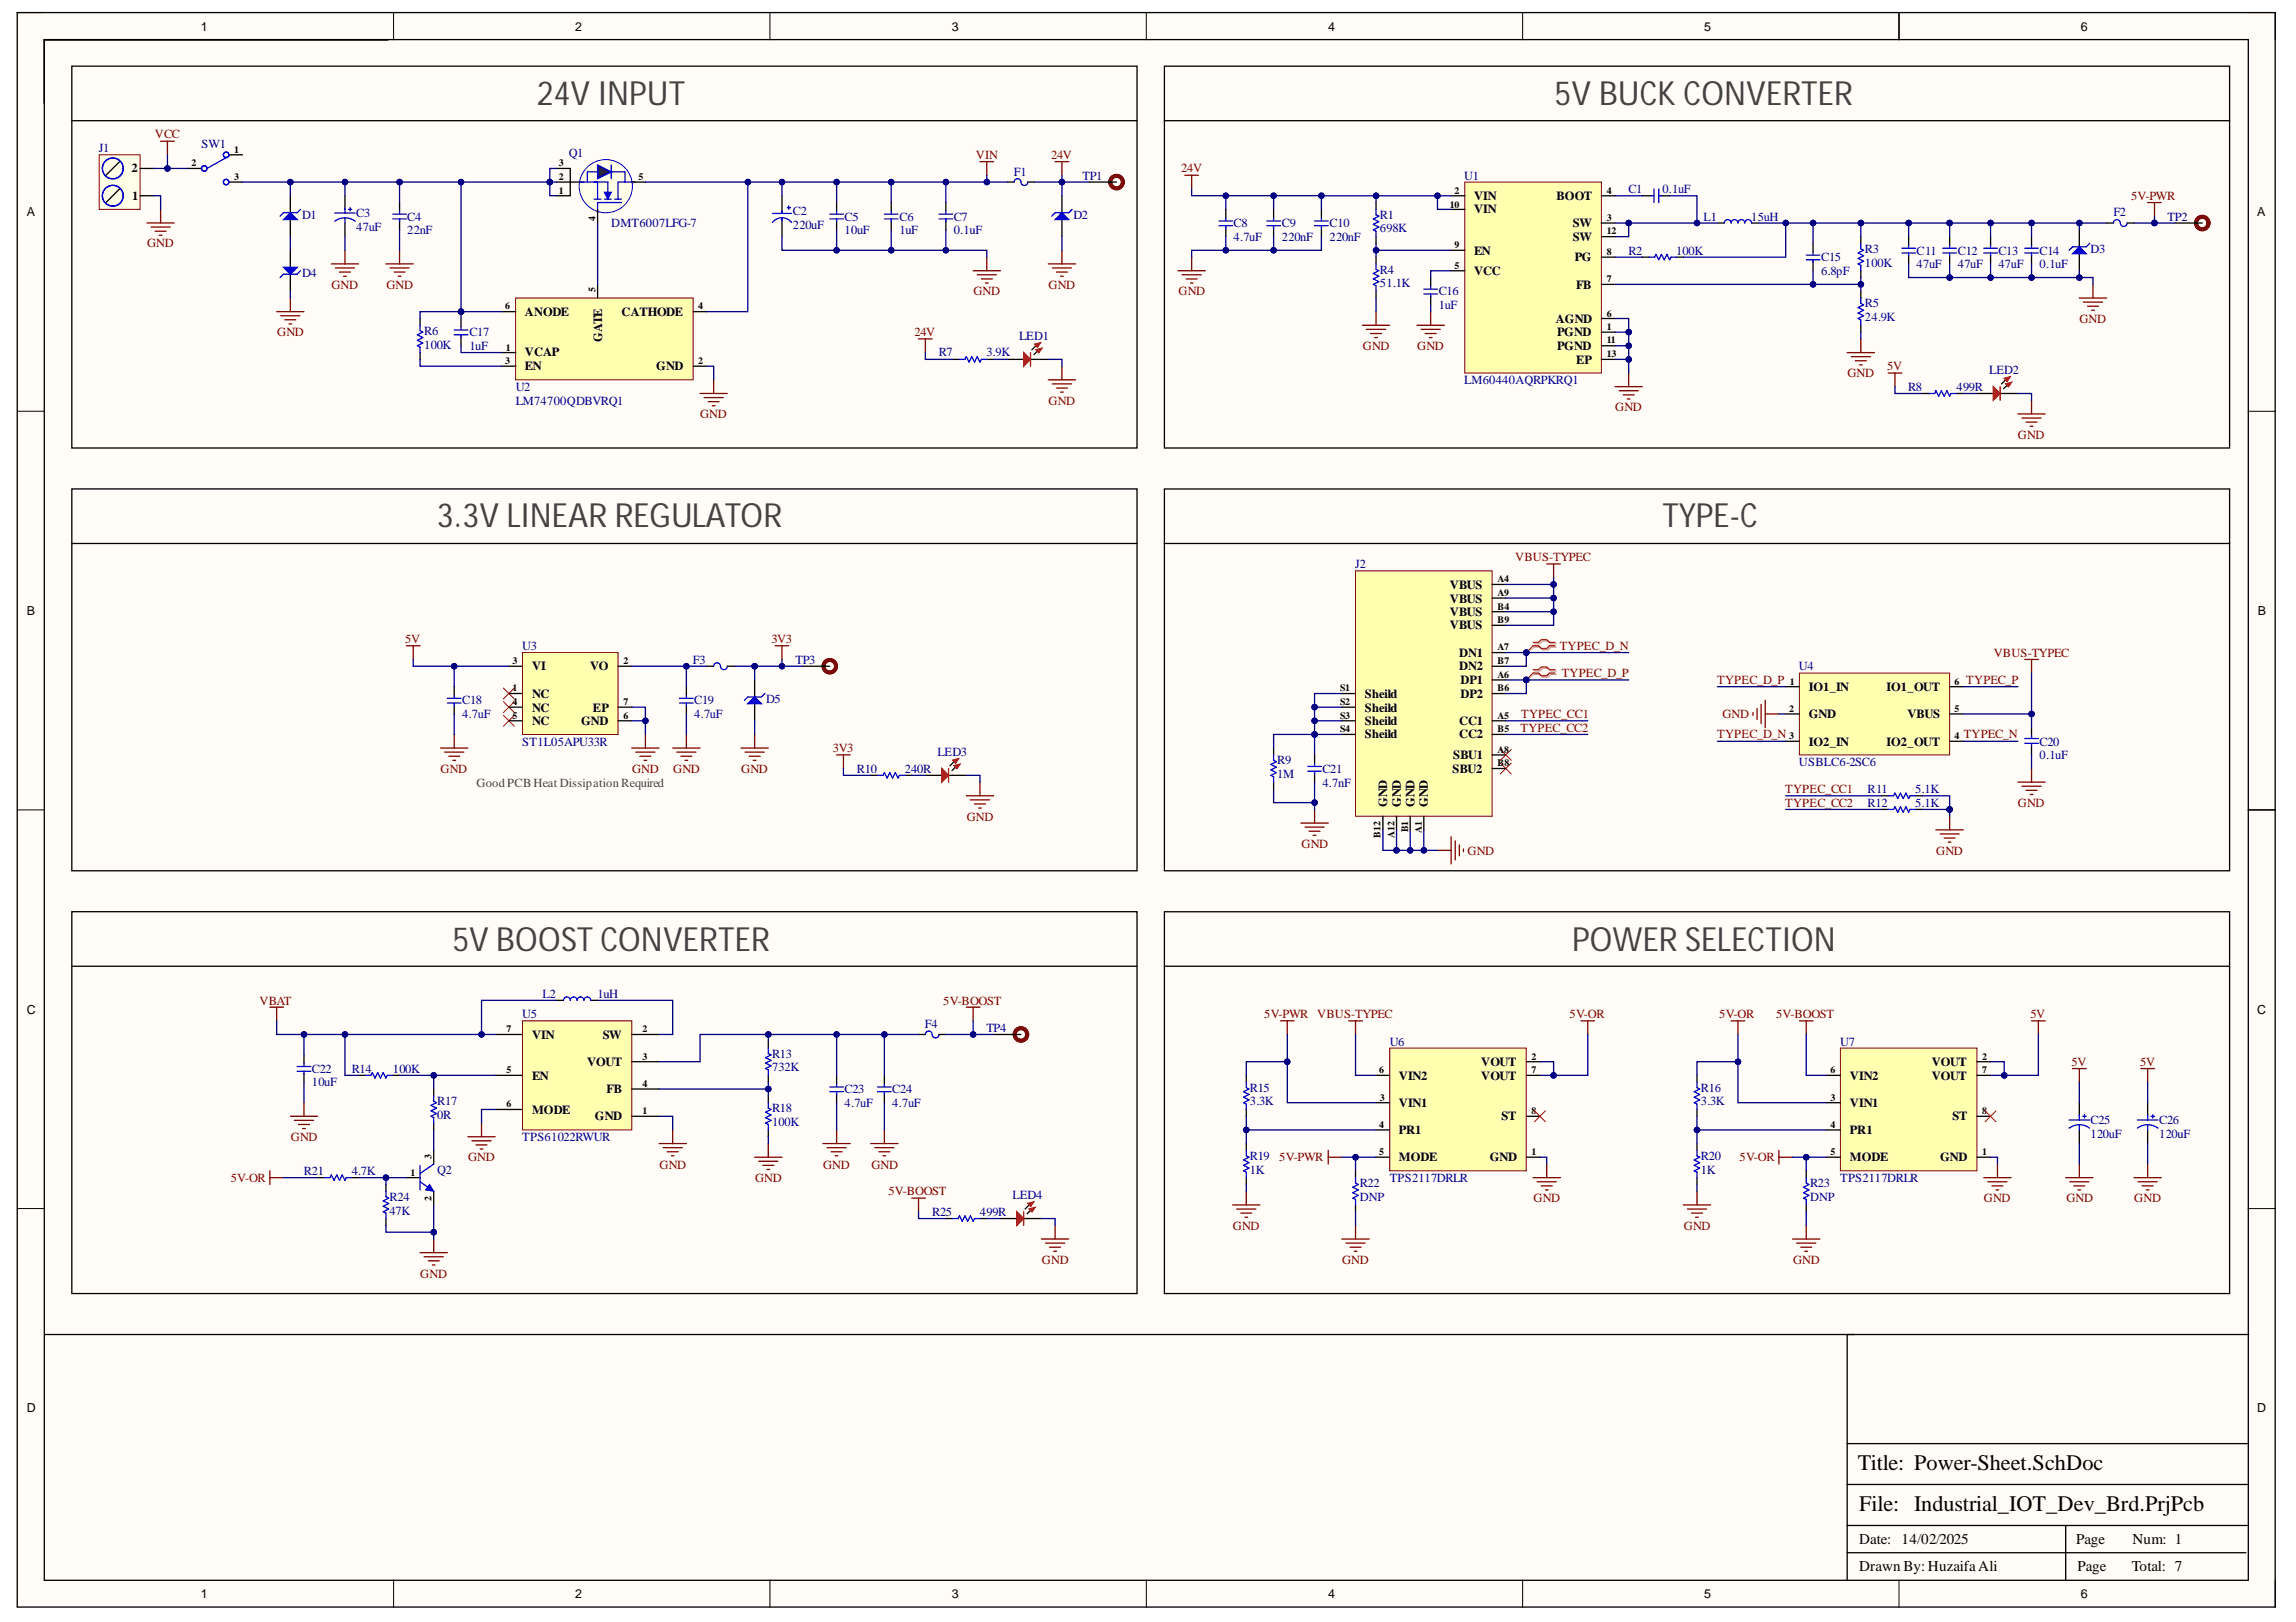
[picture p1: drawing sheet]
<svg xmlns="http://www.w3.org/2000/svg" width="297mm" height="210mm" viewBox="0 0 297 210" stroke-linecap="round" stroke-linejoin="round" font-family="sans-serif">
<defs><g id="words">
<g font-size="4.3" fill="#434343">
<text x="69.4" y="13.6">24V INPUT</text>
<text x="201.1" y="13.6">5V BUCK CONVERTER</text>
<text x="56.5" y="68.3">3.3V LINEAR REGULATOR</text>
<text x="215.1" y="68.3">TYPE-C</text>
<text x="58.5" y="123">5V BOOST CONVERTER</text>
<text x="203.4" y="123">POWER SELECTION</text>
</g>
<g font-size="2.9">
<text x="240.3" y="190.3">Title: Power-Sheet.SchDoc</text>
<text x="240.5" y="195.6">File: Industrial_IOT_Dev_Brd.PrjPcb</text>
</g>
<g font-size="1.9">
<text x="240.5" y="203.3">Drawn By:HuzaifaAli</text>
<text x="240.5" y="199.8">Date: 14/02/2025</text>
<text x="268.6" y="199.8">Page</text>
<text x="268.8" y="203.3">Page</text>
<text x="275.8" y="203.3">Total: 7</text>
<text x="275.9" y="199.8">Num: 1</text>
</g>
<g font-size="1.6">
<text x="26" y="4">1</text>
<text x="74.4" y="4">2</text>
<text x="123.1" y="4">3</text>
<text x="171.8" y="4">4</text>
<text x="220.5" y="4">5</text>
<text x="269.2" y="4">6</text>
<text x="17" y="22.3">2</text>
<text x="3.5" y="28">A</text>
<text x="17.1" y="25.9">1</text>
<text x="190.7" y="25.9">VIN</text>
<text x="190.7" y="27.6">VIN</text>
<text x="201.4" y="25.9">BOOT</text>
<text x="203.5" y="29.4">SW</text>
<text x="292" y="28">A</text>
<text x="190.7" y="35.6">VCC</text>
<text x="190.7" y="32.9">EN</text>
<text x="203.5" y="31.2">SW</text>
<text x="203.7" y="33.8">PG</text>
<text x="67.9" y="40.9">ANODE</text>
<text x="80.4" y="40.9">CATHODE</text>
<text x="201.3" y="41.7">AGND</text>
<text x="203.9" y="37.3">FB</text>
<text x="67.9" y="46.1">VCAP</text>
<text x="67.9" y="47.9">EN</text>
<text x="77.9" y="44.3" transform="rotate(-90 77.9 44.3)">GATE</text>
<text x="84.9" y="47.9">GND</text>
<text x="201.4" y="43.5">PGND</text>
<text x="201.4" y="45.3">PGND</text>
<text x="203.9" y="47.1">EP</text>
<text x="187.6" y="76.2">VBUS</text>
<text x="187.6" y="78">VBUS</text>
<text x="3.5" y="79.6">B</text>
<text x="187.6" y="79.7">VBUS</text>
<text x="187.6" y="81.4">VBUS</text>
<text x="292.1" y="79.6">B</text>
<text x="68.8" y="86.8">VI</text>
<text x="76.4" y="86.8">VO</text>
<text x="188.8" y="85">DN1</text>
<text x="188.8" y="86.8">DN2</text>
<text x="188.9" y="88.5">DP1</text>
<text x="234" y="89.4">IO1_IN</text>
<text x="244.1" y="89.4">IO1_OUT</text>
<text x="68.8" y="90.3">NC</text>
<text x="68.8" y="92.1">NC</text>
<text x="68.8" y="93.9">NC</text>
<text x="75.2" y="93.9">GND</text>
<text x="76.7" y="92.1">EP</text>
<text x="176.6" y="90.3">Sheild</text>
<text x="176.6" y="92.1">Sheild</text>
<text x="176.6" y="93.9">Sheild</text>
<text x="176.6" y="95.5">Sheild</text>
<text x="188.8" y="93.9">CC1</text>
<text x="188.8" y="95.5">CC2</text>
<text x="188.9" y="90.3">DP2</text>
<text x="234" y="92.9">GND</text>
<text x="246.8" y="92.9">VBUS</text>
<text x="187.9" y="100">SBU2</text>
<text x="188" y="98.3">SBU1</text>
<text x="234" y="96.5">IO2_IN</text>
<text x="244.1" y="96.5">IO2_OUT</text>
<text x="179.5" y="104.4" transform="rotate(-90 179.5 104.4)">GND</text>
<text x="181.2" y="104.4" transform="rotate(-90 181.2 104.4)">GND</text>
<text x="183" y="104.4" transform="rotate(-90 183 104.4)">GND</text>
<text x="184.7" y="104.4" transform="rotate(-90 184.7 104.4)">GND</text>
<text x="3.5" y="131.2">C</text>
<text x="292" y="131.2">C</text>
<text x="68.8" y="134.4">VIN</text>
<text x="75.9" y="138">VOUT</text>
<text x="78" y="134.4">SW</text>
<text x="191.6" y="138">VOUT</text>
<text x="249.9" y="138">VOUT</text>
<text x="68.8" y="139.7">EN</text>
<text x="78.5" y="141.5">FB</text>
<text x="181" y="143.3">VIN1</text>
<text x="181" y="139.7">VIN2</text>
<text x="191.6" y="139.7">VOUT</text>
<text x="239.3" y="143.3">VIN1</text>
<text x="239.3" y="139.7">VIN2</text>
<text x="249.9" y="139.7">VOUT</text>
<text x="68.8" y="144.1">MODE</text>
<text x="77" y="145">GND</text>
<text x="181" y="146.7">PR1</text>
<text x="194.3" y="145">ST</text>
<text x="239.3" y="146.7">PR1</text>
<text x="252.6" y="145">ST</text>
<text x="181" y="150.3">MODE</text>
<text x="192.7" y="150.3">GND</text>
<text x="239.3" y="150.3">MODE</text>
<text x="251" y="150.3">GND</text>
<text x="3.5" y="182.7">D</text>
<text x="292" y="182.7">D</text>
<text x="26" y="206.8">1</text>
<text x="74.4" y="206.8">2</text>
<text x="123.1" y="206.8">3</text>
<text x="171.8" y="206.8">4</text>
<text x="220.5" y="206.8">5</text>
<text x="269.2" y="206.8">6</text>
</g>
<g font-size="1.6" fill="#800000">
<text x="20" y="17.9">VCC</text>
<text x="126.3" y="20.6">VIN</text>
<text x="136" y="20.6">24V</text>
<text x="152.8" y="22.3">24V</text>
<text x="275.7" y="25.9">5V-PWR</text>
<text x="19" y="32">GND</text>
<text x="42.9" y="37.3">GND</text>
<text x="50" y="37.3">GND</text>
<text x="125.9" y="38.2">GND</text>
<text x="135.7" y="37.3">GND</text>
<text x="152.5" y="38.2">GND</text>
<text x="269" y="41.7">GND</text>
<text x="35.9" y="43.5">GND</text>
<text x="118.3" y="43.5">24V</text>
<text x="176.3" y="45.3">GND</text>
<text x="183.3" y="45.3">GND</text>
<text x="244.2" y="47.9">5V</text>
<text x="135.7" y="52.4">GND</text>
<text x="209" y="53.2">GND</text>
<text x="239" y="48.8">GND</text>
<text x="90.6" y="54.2">GND</text>
<text x="261.1" y="56.8">GND</text>
<text x="196" y="72.7">VBUS-TYPEC</text>
<text x="52.4" y="83.2">5V</text>
<text x="99.8" y="83.2">3V3</text>
<text x="201.8" y="84.1">TYPEC_D_N</text>
<text x="202" y="87.6">TYPEC_D_P</text>
<text x="222.2" y="88.5">TYPEC_D_P</text>
<text x="254.4" y="88.5">TYPEC_P</text>
<text x="257.9" y="85">VBUS-TYPEC</text>
<text x="196.7" y="94.7">TYPEC_CC2</text>
<text x="196.8" y="92.9">TYPEC_CC1</text>
<text x="222.2" y="95.5">TYPEC_D_N</text>
<text x="222.8" y="92.9">GND</text>
<text x="254" y="95.5">TYPEC_N</text>
<text x="57" y="100">GND</text>
<text x="81.8" y="100">GND</text>
<text x="87.1" y="100">GND</text>
<text x="95.9" y="100">GND</text>
<text x="107.7" y="97.3">3V3</text>
<text x="125.1" y="106.2">GND</text>
<text x="231" y="102.6">TYPEC_CC1</text>
<text x="231" y="104.4">TYPEC_CC2</text>
<text x="261.1" y="104.4">GND</text>
<text x="168.4" y="109.7">GND</text>
<text x="189.9" y="110.6">GND</text>
<text x="250.5" y="110.6">GND</text>
<text x="33.6" y="130">VBAT</text>
<text x="122" y="130">5V-BOOST</text>
<text x="163.6" y="131.8">5V-PWR VBUS-TYPEC</text>
<text x="203.1" y="131.8">5V-OR</text>
<text x="222.4" y="131.8">5V-OR</text>
<text x="229.8" y="131.8">5V-BOOST</text>
<text x="262.7" y="131.8">5V</text>
<text x="268" y="138">5V</text>
<text x="276.9" y="138">5V</text>
<text x="37.6" y="147.7">GND</text>
<text x="29.9" y="152.9">5V-OR</text>
<text x="60.6" y="150.3">GND</text>
<text x="85.3" y="151.2">GND</text>
<text x="97.7" y="152.9">GND</text>
<text x="106.5" y="151.2">GND</text>
<text x="112.7" y="151.2">GND</text>
<text x="114.9" y="154.7">5V-BOOST</text>
<text x="165.5" y="150.3">5V-PWR</text>
<text x="198.4" y="155.6">GND</text>
<text x="225" y="150.3">5V-OR</text>
<text x="256.7" y="155.6">GND</text>
<text x="267.3" y="155.6">GND</text>
<text x="276.1" y="155.6">GND</text>
<text x="159.5" y="159.2">GND</text>
<text x="217.9" y="159.2">GND</text>
<text x="54.4" y="165.3">GND</text>
<text x="134.8" y="163.6">GND</text>
<text x="173.6" y="163.6">GND</text>
<text x="232" y="163.6">GND</text>
</g>
<g font-size="1.6" fill="#000080">
<text x="12.8" y="19.7">J1</text>
<text x="26" y="19.2">SW1</text>
<text x="73.6" y="20.3">Q1</text>
<text x="131.2" y="22.7">F1</text>
<text x="140" y="23.2">TP1</text>
<text x="189.4" y="23.2">U1</text>
<text x="39.1" y="28.3">D1</text>
<text x="46.1" y="28.1">C3</text>
<text x="46.1" y="29.9">47uF</text>
<text x="52.7" y="28.6">C4</text>
<text x="79.1" y="29.4">DMT6007LFG-7</text>
<text x="102.6" y="27.9">C2</text>
<text x="102.6" y="29.7">220uF</text>
<text x="109.3" y="28.6">C5</text>
<text x="116.4" y="28.6">C6</text>
<text x="123.4" y="28.6">C7</text>
<text x="138.9" y="28.3">D2</text>
<text x="159.6" y="29.4">C8</text>
<text x="165.8" y="29.4">C9</text>
<text x="172" y="29.4">C10</text>
<text x="178.5" y="28.3">R1</text>
<text x="210.7" y="25">C1</text>
<text x="215.1" y="25">0.1uF</text>
<text x="220.4" y="28.6">L1</text>
<text x="226.6" y="28.6">15uH</text>
<text x="273.4" y="28">F2</text>
<text x="280.4" y="28.6">TP2</text>
<text x="39.1" y="35.8">D4</text>
<text x="52.7" y="30.2">22nF</text>
<text x="109.3" y="30.2">10uF</text>
<text x="116.4" y="30.2">1uF</text>
<text x="123.4" y="30.2">0.1uF</text>
<text x="159.6" y="31.2">4.7uF</text>
<text x="165.8" y="31.2">220nF</text>
<text x="172" y="31.2">220nF</text>
<text x="178.5" y="30.1">698K</text>
<text x="178.5" y="35.4">R4</text>
<text x="210.7" y="32.9">R2</text>
<text x="216.8" y="32.9">100K</text>
<text x="235.6" y="33.8">C15</text>
<text x="235.6" y="35.6">6.8pF</text>
<text x="241.3" y="32.8">R3</text>
<text x="241.3" y="34.6">100K</text>
<text x="248" y="32.9">C11</text>
<text x="248" y="34.7">47uF</text>
<text x="253.3" y="32.9">C12</text>
<text x="253.3" y="34.7">47uF</text>
<text x="258.5" y="32.9">C13</text>
<text x="258.5" y="34.7">47uF</text>
<text x="263.9" y="32.9">C14</text>
<text x="263.9" y="34.7">0.1uF</text>
<text x="270.5" y="32.8">D3</text>
<text x="178.5" y="37.2">51.1K</text>
<text x="186.1" y="38.2">C16</text>
<text x="186.1" y="40">1uF</text>
<text x="241.3" y="39.8">R5</text>
<text x="241.3" y="41.6">24.9K</text>
<text x="54.9" y="43.3">R6</text>
<text x="54.9" y="45.1">100K</text>
<text x="60.7" y="43.5">C17</text>
<text x="60.7" y="45.3">1uF</text>
<text x="121.4" y="46.1">R7</text>
<text x="127.6" y="46.1">3.9K</text>
<text x="131.8" y="44">LED1</text>
<text x="66.7" y="50.6">U2</text>
<text x="66.7" y="52.4">LM74700QDBVRQ1</text>
<text x="189.4" y="49.7">LM60440AQRPKRQ1</text>
<text x="246.9" y="50.6">R8</text>
<text x="253.1" y="50.6">499R</text>
<text x="257.3" y="48.4">LED2</text>
<text x="175.3" y="73.5">J2</text>
<text x="67.6" y="84.1">U3</text>
<text x="89.6" y="85.9">F3</text>
<text x="102.9" y="85.9">TP3</text>
<text x="232.7" y="86.8">U4</text>
<text x="59.8" y="91.2">C18</text>
<text x="59.8" y="92.9">4.7uF</text>
<text x="89.8" y="91.2">C19</text>
<text x="89.8" y="92.9">4.7uF</text>
<text x="99.1" y="91">D5</text>
<text x="67.6" y="96.5">ST1L05APU33R</text>
<text x="110.9" y="100">R10</text>
<text x="117" y="100">240R</text>
<text x="121.3" y="97.8">LED3</text>
<text x="165.3" y="98.9">R9</text>
<text x="165.3" y="100.7">1M</text>
<text x="171.1" y="100">C21</text>
<text x="171.1" y="101.8">4.7nF</text>
<text x="232.7" y="99.1">USBLC6-2SC6</text>
<text x="263.9" y="96.5">C20</text>
<text x="263.9" y="98.3">0.1uF</text>
<text x="241.6" y="102.6">R11</text>
<text x="241.6" y="104.4">R12</text>
<text x="247.8" y="102.6">5.1K</text>
<text x="247.8" y="104.4">5.1K</text>
<text x="67.6" y="131.8">U5</text>
<text x="70.2" y="129.1">L2</text>
<text x="77.3" y="129.1">1uH</text>
<text x="99.9" y="136.9">R13</text>
<text x="119.7" y="133">F4</text>
<text x="127.6" y="133.6">TP4</text>
<text x="179.8" y="135.3">U6</text>
<text x="238.1" y="135.3">U7</text>
<text x="40.3" y="138.8">C22</text>
<text x="40.3" y="140.6">10uF</text>
<text x="45.5" y="138.8">R14</text>
<text x="50.8" y="138.8">100K</text>
<text x="56.6" y="143">R17</text>
<text x="99.9" y="138.6">732K</text>
<text x="99.9" y="144">R18</text>
<text x="109.3" y="141.5">C23</text>
<text x="109.3" y="143.3">4.7uF</text>
<text x="115.4" y="141.5">C24</text>
<text x="115.4" y="143.3">4.7uF</text>
<text x="161.7" y="141.3">R15</text>
<text x="161.7" y="143">3.3K</text>
<text x="220.1" y="141.3">R16</text>
<text x="220.1" y="143">3.3K</text>
<text x="56.6" y="144.8">0R</text>
<text x="67.6" y="147.7">TPS61022RWUR</text>
<text x="99.9" y="145.7">100K</text>
<text x="270.5" y="145.5">C25</text>
<text x="270.5" y="147.3">120uF</text>
<text x="279.3" y="145.5">C26</text>
<text x="279.3" y="147.3">120uF</text>
<text x="39.3" y="152.1">R21</text>
<text x="45.5" y="152.1">4.7K</text>
<text x="50.4" y="155.4">R24</text>
<text x="56.6" y="151.9">Q2</text>
<text x="131" y="155.2">LED4</text>
<text x="161.7" y="150.1">R19</text>
<text x="161.7" y="151.9">1K</text>
<text x="175.9" y="153.7">R22</text>
<text x="175.9" y="155.4">DNP</text>
<text x="179.8" y="152.9">TPS2117DRLR</text>
<text x="220.1" y="150.1">R20</text>
<text x="220.1" y="151.9">1K</text>
<text x="234.2" y="153.7">R23</text>
<text x="234.2" y="155.4">DNP</text>
<text x="238.1" y="152.9">TPS2117DRLR</text>
<text x="50.4" y="157.2">47K</text>
<text x="120.6" y="157.4">R25</text>
<text x="126.8" y="157.4">499R</text>
</g>
<text font-size="1.6" fill="#434343" x="61.7" y="101.8">Good PCB Heat Dissipation Required</text>
<g font-size="1.3">
<text x="24.8" y="21.5">2</text>
<text x="30.3" y="23.3">3</text>
<text x="30.3" y="19.8">1</text>
<text x="72.3" y="21.5">3</text>
<text x="72.3" y="23.3">2</text>
<text x="82.6" y="23.3">5</text>
<text x="72.3" y="25.1">1</text>
<text x="77" y="28.6" transform="rotate(-90 77 28.6)">4</text>
<text x="187.6" y="26.9">10</text>
<text x="188.2" y="25.1">2</text>
<text x="207.9" y="28.6">3</text>
<text x="207.9" y="25.1">4</text>
<text x="188.2" y="34.8">5</text>
<text x="188.2" y="32.1">9</text>
<text x="207.9" y="30.3">12</text>
<text x="207.9" y="33">8</text>
<text x="65.4" y="40">6</text>
<text x="77" y="37.8" transform="rotate(-90 77 37.8)">5</text>
<text x="90.3" y="40">4</text>
<text x="207.9" y="36.5">7</text>
<text x="207.9" y="41">6</text>
<text x="65.4" y="47.1">3</text>
<text x="65.5" y="45.4">1</text>
<text x="90.3" y="47.1">2</text>
<text x="207.9" y="46.2">13</text>
<text x="207.9" y="42.7">1</text>
<text x="207.9" y="44.4">11</text>
<text x="193.8" y="75.4">A4</text>
<text x="193.8" y="77.1">A9</text>
<text x="193.8" y="78.9">B4</text>
<text x="193.8" y="80.7">B9</text>
<text x="66.3" y="85.9">3</text>
<text x="66.3" y="89.5">1</text>
<text x="80.7" y="85.9">2</text>
<text x="173.4" y="89.5">S1</text>
<text x="193.8" y="87.7">A6</text>
<text x="193.8" y="84.1">A7</text>
<text x="193.8" y="89.5">B6</text>
<text x="193.8" y="85.9">B7</text>
<text x="231.6" y="88.6">1</text>
<text x="252.9" y="88.6">6</text>
<text x="66.3" y="91.2">4</text>
<text x="66.3" y="93">5</text>
<text x="80.7" y="93">6</text>
<text x="80.7" y="91.2">7</text>
<text x="173.4" y="91.2">S2</text>
<text x="173.4" y="93">S3</text>
<text x="173.4" y="94.8">S4</text>
<text x="193.8" y="93">A5</text>
<text x="193.8" y="94.8">B5</text>
<text x="231.5" y="92.1">2</text>
<text x="231.5" y="95.6">3</text>
<text x="252.9" y="95.6">4</text>
<text x="252.9" y="92.1">5</text>
<text x="193.8" y="97.4">A8</text>
<text x="193.8" y="99.2">B8</text>
<text x="182.2" y="107.7" transform="rotate(-90 182.2 107.7)">B1</text>
<text x="183.9" y="107.8" transform="rotate(-90 183.9 107.8)">A1</text>
<text x="178.6" y="108.4" transform="rotate(-90 178.6 108.4)">B12</text>
<text x="180.4" y="108.5" transform="rotate(-90 180.4 108.5)">A12</text>
<text x="65.5" y="133.6">7</text>
<text x="83.1" y="133.6">2</text>
<text x="83.1" y="137.1">3</text>
<text x="198.1" y="137.1">2</text>
<text x="256.4" y="137.1">2</text>
<text x="65.5" y="138.9">5</text>
<text x="65.5" y="143.3">6</text>
<text x="83.1" y="140.7">4</text>
<text x="178.4" y="138.9">6</text>
<text x="178.5" y="142.4">3</text>
<text x="198.1" y="138.9">7</text>
<text x="236.8" y="142.4">3</text>
<text x="236.8" y="138.9">6</text>
<text x="256.4" y="138.9">7</text>
<text x="55.8" y="150" transform="rotate(-90 55.8 150)">3</text>
<text x="83.1" y="144.2">1</text>
<text x="178.4" y="149.4">5</text>
<text x="178.4" y="146">4</text>
<text x="198.1" y="144.2">8</text>
<text x="198.1" y="149.4">1</text>
<text x="236.8" y="149.4">5</text>
<text x="236.8" y="146">4</text>
<text x="256.4" y="144.2">8</text>
<text x="256.4" y="149.4">1</text>
<text x="53.1" y="152.2">1</text>
<text x="55.8" y="155.4" transform="rotate(-90 55.8 155.4)">2</text>
</g>
</g></defs>
<g fill="#fffcf8">
<path d="M2.2 1.6h292.2v206.4h-292.2z" fill-rule="evenodd"/>
<path d="M5.8 5.2h285v199.3h-285z" fill-rule="evenodd"/>
</g>
<g fill="none" stroke="#000" stroke-width=".13">
<path d="M2.2 1.6h3.6M50.9 1.6v3.6M99.6 1.6v3.6M148.3 1.6v3.6M197 1.6v3.6M245.7 1.6v3.6M290.8 1.6h3.6v3.6M2.2 53.2h3.6M290.8 53.2h3.6M2.2 104.8h3.6M290.8 104.8h3.6M2.2 156.4h3.6"/>
<path d="M290.8 156.4h3.6M50.9 204.5v3.5M99.6 204.5v3.5M148.3 204.5v3.5M197 204.5v3.5M245.7 204.5v3.5M294.4 204.5v3.5"/>
</g>
<path d="M2.2 1.6h292.1v206.4h-292.1zM5.7 5.1h285.2v199.4h-285.2zM5.7 5.2h44.5M9.3 8.6h137.8v49.4h-137.8zM245.7 1.6v3.5M290.9 104.8h3.5M290.9 172.7h-51.9v31.8M239 197.4h51.7M239 192.1h51.7M239 186.8h51.7M267.2 197.4v7.1M239 200.9h51.6" fill="none" stroke="#000" stroke-width=".17"/>
<path d="M19 28.9h3.5M19.5 29.4h2.5M20.1 29.9h1.4M20.6 30.4h.4M20.8 27.1v1.8" fill="none" stroke="#800000" stroke-width=".17"/>
<path d="M66.7 38.6h23v10.6h-23z" fill-rule="evenodd" fill="#ffffb0"/>
<path d="M66.7 38.6h23v10.6h-23z" fill="none" stroke="#800000" stroke-width=".13"/>
<path d="M37.6 32.4v2.2M37.6 35.5v2.2M77.3 36.8v1.8M115.3 26.2v1.1M115.3 28.6v1.1M59.6 41.2v1.1M59.6 43.6v1.1M64.9 45.6h1.8M64.9 47.4h1.8M64.9 40.3h1.8M89.7 47.4h1.7M89.7 40.3h1.7" fill="none" stroke="#000" stroke-width=".17"/>
<g fill="none" stroke="#800000" stroke-width=".17">
<path d="M125.9 35h3.5M126.4 35.6h2.5M126.8 20.9h1.8M127 36.1h1.4M127.5 36.6h.3M127.7 20.9v1.8M127.7 33.3v1.7M136.5 20.9h1.8M137.4 20.9v1.8M90.6 50.9h3.5M91.1 51.5h2.5M91.6 52h1.4"/>
<path d="M92.2 52.5h.3M92.3 49.2v1.7"/>
</g>
<path d="M114.4 28.3h1.8M114.4 27.7h1.8M115.3 27.3v.3M115.3 28.3v.4M58.8 43.3h1.7M58.8 42.7h1.7M59.6 42.3v.3M59.6 43.3v.4" fill="none" stroke="#00f" stroke-width=".17"/>
<path d="M36.7 34.6h1.7l-.8 .9z" fill="#00f"/>
<path d="M36.7 34.6h1.7l-.8 .9zM38.9 35l-.5 .5h-1.7l-.5 .4" fill="none" stroke="#00f" stroke-width=".17"/>
<path d="M37.6 25.3v2.2M37.6 28.4v2.2" fill="none" stroke="#000" stroke-width=".17"/>
<path d="M37.6 27.5l.8 .9h-1.7z" fill="#00f"/>
<g fill="none" stroke="#00f" stroke-width=".17">
<path d="M37.6 27.5l.8 .9h-1.7zM38.9 27.1l-.5 .4h-1.7l-.5 .5M99.9 27.6h2.5M101.2 27.3v.3M101.2 28.2v.4M101.8 26.9h.5M102 26.7v.4M102.4 28.8a1.57 1.57 0 0 0-2.5 0M107.3 28.3h1.8M107.3 27.7h1.8M108.2 27.3v.3M108.2 28.3v.4"/>
<path d="M121.5 28.3h1.8M121.5 27.7h1.8M122.4 27.3v.3M122.4 28.3v.4"/>
</g>
<path d="M72 25.3h1.8M101.2 25.3v2.3M101.2 28.3v2.3M108.2 26.2v1.1M108.2 28.6v1.1M122.4 26.2v1.1M122.4 28.6v1.1M140.9 23.6h3.6" fill="none" stroke="#000" stroke-width=".17"/>
<g fill="none" stroke="#5b0f00" stroke-width=".51">
<circle cx="144.4" cy="23.6" r=".81"/>
<circle cx="144.5" cy="23.6" r=".81"/>
</g>
<circle cx="78.4" cy="24.1" r="3.4" fill="#ffffe8"/>
<circle cx="78.4" cy="24.1" r="3.4" fill="none" stroke="#00f" stroke-width=".13"/>
<path d="M76.9 25.8h.9M76.9 23.6h1.7v2.2M78.2 25.8h.9M79.5 25.8h.9M80.4 26.2h-3.1v1.3M82.2 23.6h-2.2v2.2" fill="none" stroke="#00f" stroke-width=".17"/>
<path d="M78.2 24.9h.9l-.5 .9z" fill="#00f"/>
<path d="M76 23.6v-1.4h4.8v1.4M78.2 24.9h.9l-.5 .9zM79.1 21.4v1.7" fill="none" stroke="#00f" stroke-width=".17"/>
<path d="M72 21.8h1.8M81.7 23.6h1.8" fill="none" stroke="#000" stroke-width=".17"/>
<path d="M77.3 21.4l1.8 .8-1.8 .9z" fill="#073763"/>
<path d="M43.3 28.6a2.21 2.21 0 0 1 2.7 0M43.3 27.6h2.7M44.6 26.9v.7M44.6 28.2v.7M45.1 27.1h.4M45.3 26.9v.4M50.8 28.3h1.8M50.8 27.7h1.8M51.7 27.3v.3M51.7 28.3v.4M75.1 23.6h2.2v2.2M77.3 21.4l1.8 .8-1.8 .9z" fill="none" stroke="#00f" stroke-width=".17"/>
<path d="M9.3 15.6h137.8M44.6 25.3v1.8M44.6 28.9v1.7M51.7 26.2v1.1M51.7 28.6v1.1M72 23.6h3.5M73.8 21.8v3.5M77.3 27.1v1.8M134.2 45.4l-.4 .5" fill="none" stroke="#000" stroke-width=".17"/>
<g fill="none" stroke="#800000" stroke-width=".17">
<path d="M37.6 38.6v1.7M42.9 34.2h3.5M43.4 34.7h2.5M43.9 35.2h1.4M44.5 35.7h.3M44.6 32.4v1.8M49.9 34.2h3.6M50.5 34.7h2.4M51 35.2h1.4M51.5 35.7h.4M51.7 32.4v1.8M35.8 40.3h3.5"/>
<path d="M36.3 40.9h2.5M36.9 41.4h1.4M37.4 41.9h.3"/>
</g>
<path d="M134 45.2l.8-.2-.4 .7z" fill-rule="evenodd" fill="#c00"/>
<path d="M134 45.2l.8-.2-.4 .7z" fill="none" stroke="#c00" stroke-width=".13"/>
<path d="M134 44.7l-.5 .6" fill="none" stroke="#000" stroke-width=".17"/>
<path d="M133.8 44.5l.9-.2-.5 .7z" fill-rule="evenodd" fill="#c00"/>
<path d="M133.8 44.5l.9-.2-.5 .7z" fill="none" stroke="#c00" stroke-width=".13"/>
<path d="M130.3 46.5h2.1M133.3 46.5h2.3" fill="none" stroke="#000" stroke-width=".17"/>
<path d="M133.3 45.6v1.8" fill="none" stroke="#c00" stroke-width=".17"/>
<path d="M132.4 45.6l.9 .9-.9 .9z" fill="#c00"/>
<path d="M132.4 45.6l.9 .9-.9 .9z" fill="none" stroke="#c00" stroke-width=".17"/>
<g fill="none" stroke="#800000" stroke-width=".17">
<path d="M118.8 43.9h1.8M119.7 43.9v1.7M135.6 49.2h3.5M136.1 49.7h2.5M136.7 50.2h1.4M137.2 50.7h.4M137.4 47.4v1.8M52.6 83.6h1.7M53.5 83.6v1.7M57 96.8h3.5M57.5 97.3h2.5M58.1 97.9h1.4"/>
<path d="M58.6 98.4h.3M58.8 95v1.8M81.7 96.8h3.6M82.3 97.3h2.4M82.8 97.9h1.4M83.3 98.4h.4M83.5 95v1.8M87 96.8h3.6M87.6 97.3h2.4M88.1 97.9h1.4M88.6 98.4h.4M88.8 95v1.8"/>
<path d="M100.3 83.6h1.7M101.2 83.6v1.7"/>
</g>
<path d="M123.3 46.5h.8M127.7 46.5h.9M9.3 63.3h137.8v49.4h-137.8zM9.3 70.3h137.8M58.8 88.9v1M58.8 91.2v1.2M88.8 88.9v1M88.8 91.2v1.2M123.6 99.3l-.4 .4" fill="none" stroke="#000" stroke-width=".17"/>
<path d="M124.1 46.5h.7l.2-.3 .4 .7 .3-.7 .4 .7 .3-.7 .4 .7 .2-.4h.7M57.9 91h1.7M57.9 90.4h1.7M58.8 89.9v.4M58.8 91v.3M87.9 91h1.8M87.9 90.4h1.8M88.8 89.9v.4M88.8 91v.3" fill="none" stroke="#00f" stroke-width=".17"/>
<path d="M65.1 89l1.4 1.5M65.1 90.8l1.4 1.4M65.1 92.6l1.4 1.4M66.5 89l-1.4 1.5M66.5 90.8l-1.4 1.4M66.5 92.6l-1.4 1.4" fill="none" stroke="#f00" stroke-width=".13"/>
<path d="M123.4 99.1l.8-.2-.4 .6z" fill-rule="evenodd" fill="#c00"/>
<path d="M123.4 99.1l.8-.2-.4 .6z" fill="none" stroke="#c00" stroke-width=".13"/>
<path d="M123.4 98.6l-.5 .5" fill="none" stroke="#000" stroke-width=".17"/>
<path d="M123.2 98.4l.9-.2-.5 .6z" fill-rule="evenodd" fill="#c00"/>
<path d="M123.2 98.4l.9-.2-.5 .6z" fill="none" stroke="#c00" stroke-width=".13"/>
<path d="M119.7 100.3h2.1M122.7 100.3h2.3" fill="none" stroke="#000" stroke-width=".17"/>
<path d="M122.7 99.5v1.7" fill="none" stroke="#c00" stroke-width=".17"/>
<path d="M121.8 99.5l.9 .8-.9 .9z" fill="#c00"/>
<path d="M121.8 99.5l.9 .8-.9 .9z" fill="none" stroke="#c00" stroke-width=".17"/>
<path d="M95.9 96.8h3.5M96.4 97.3h2.5M96.9 97.9h1.4M97.5 98.4h.3M97.6 95v1.8M108.2 97.7h1.8M109.1 97.7v1.8M125 103h3.6M125.5 103.5h2.5M126.1 104h1.4M126.6 104.6h.4M126.8 101.2v1.8" fill="none" stroke="#800000" stroke-width=".17"/>
<path d="M97.6 88v2.2M97.6 91.1v2.2M112.6 100.3h.9M117.1 100.3h.8M5.8 172.7h234.1" fill="none" stroke="#000" stroke-width=".17"/>
<path d="M113.5 100.3h.7l.2-.3 .4 .7 .3-.7 .4 .7 .3-.7 .4 .7 .2-.4h.7" fill="none" stroke="#00f" stroke-width=".17"/>
<path d="M96.7 91.1l.9-.9 .9 .9z" fill="#00f"/>
<path d="M96.7 91.1l.9-.9 .9 .9zM99 89.7l-.5 .5h-1.8l-.4 .4" fill="none" stroke="#00f" stroke-width=".17"/>
<path d="M137.4 25.3v2.2M137.4 28.4v2.2" fill="none" stroke="#000" stroke-width=".17"/>
<path d="M137.4 27.5l.9 .9h-1.8z" fill="#00f"/>
<path d="M137.4 27.5l.9 .9h-1.8zM138.7 27.1l-.4 .4h-1.8l-.4 .5" fill="none" stroke="#00f" stroke-width=".17"/>
<path d="M135.6 34.2h3.5M136.1 34.7h2.5M136.7 35.2h1.4M137.2 35.7h.4M137.4 32.4v1.8" fill="none" stroke="#800000" stroke-width=".17"/>
<path d="M67.6 84.5h12.4v10.5h-12.4z" fill-rule="evenodd" fill="#ffffb0"/>
<path d="M67.6 84.5h12.4v10.5h-12.4z" fill="none" stroke="#800000" stroke-width=".13"/>
<g fill="none" stroke="#000" stroke-width=".17">
<path d="M246.9 30.6v1.1M246.9 33v1.2M252.2 30.6v1.1M252.2 33v1.2M54.3 41.2v.9M54.3 45.6v.9M259.7 49.9l-.5 .4M65.8 86.2h1.8M65.8 89.7h1.8M65.8 93.3h1.8M65.8 91.5h1.8M80 86.2h1.7"/>
<path d="M80 93.3h1.7M80 91.5h1.7M91.4 86.2h.9M94.1 86.2h.9"/>
</g>
<path d="M246 32.7h1.8M246 32.1h1.8M246.9 31.7v.3M246.9 32.7v.4M251.3 32.7h1.8M251.3 32.1h1.8M252.2 31.7v.3M252.2 32.7v.4M54.3 42.1v.7l.4 .2-.7 .3 .7 .4-.7 .3 .7 .4-.7 .3 .3 .2v.7M92.3 86.2a.44 .44 0 0 1 .5-.4 .44 .44 0 0 1 .4 .4 .44 .44 0 0 0 .5 .5 .44 .44 0 0 0 .4-.5" fill="none" stroke="#00f" stroke-width=".17"/>
<g fill="none" stroke="#800000" stroke-width=".17">
<path d="M152.4 35h3.5M152.9 35.6h2.5M153.3 22.7h1.7M153.5 36.1h1.4M154 36.6h.3M154.2 22.7v1.7M154.2 33.3v1.7M269 38.6h3.5M269.5 39.1h2.5M270.1 39.6h1.4M270.8 36.8v1.8M277.8 26.2h1.8"/>
<path d="M278.7 26.2v1.8M270.6 40.2h.4"/>
</g>
<path d="M259.4 49.7l.9-.3-.4 .7z" fill-rule="evenodd" fill="#c00"/>
<path d="M259.4 49.7l.9-.3-.4 .7z" fill="none" stroke="#c00" stroke-width=".13"/>
<path d="M259.5 49.2l-.6 .5" fill="none" stroke="#000" stroke-width=".17"/>
<path d="M259.3 48.9l.8-.2-.4 .7z" fill-rule="evenodd" fill="#c00"/>
<path d="M259.3 48.9l.8-.2-.4 .7z" fill="none" stroke="#c00" stroke-width=".13"/>
<path d="M255.8 50.9h2.1M258.8 50.9h2.3" fill="none" stroke="#000" stroke-width=".17"/>
<path d="M258.8 50v1.8" fill="none" stroke="#c00" stroke-width=".17"/>
<path d="M257.9 50l.9 .9-.9 .9z" fill="#c00"/>
<path d="M257.9 50l.9 .9-.9 .9z" fill="none" stroke="#c00" stroke-width=".17"/>
<path d="M244.3 48.3h1.7M245.2 48.3v1.7M261.1 53.6h3.5M261.6 54.1h2.5M262.1 54.6h1.4M262.7 55.2h.3M262.8 51.8v1.8" fill="none" stroke="#800000" stroke-width=".17"/>
<path d="M150.6 8.6h137.8v49.4h-137.8zM150.6 15.6h137.8M158.6 27.1v1M158.6 29.5v1.1M262.8 30.6v1.1M262.8 33v1.2M281.4 28.9h3.5M248.7 50.9h.9M253.1 50.9h.9" fill="none" stroke="#000" stroke-width=".17"/>
<path d="M157.7 29.2h1.8M157.7 28.6h1.8M158.6 28.1v.4M158.6 29.2v.4M261.9 32.7h1.8M261.9 32.1h1.8M262.8 31.7v.3M262.8 32.7v.4M249.6 50.9h.7l.2-.3 .3 .7 .4-.7 .3 .7 .4-.7 .3 .7 .2-.4h.7" fill="none" stroke="#00f" stroke-width=".17"/>
<circle cx="284.9" cy="28.9" r=".81" fill="none" stroke="#5b0f00" stroke-width=".51"/>
<path d="M189.5 23.6h17.7v24.7h-17.7z" fill-rule="evenodd" fill="#ffffb0"/>
<path d="M189.5 23.6h17.7v24.7h-17.7z" fill="none" stroke="#800000" stroke-width=".13"/>
<g fill="none" stroke="#000" stroke-width=".17">
<path d="M164.8 27.1v1M164.8 29.5v1.1M171 27.1v1M171 29.5v1.1M178 26.2v.9M178 30.6v.9M178 33.3v.9M178 37.7v.9M185.1 35.9v1.1M185.1 38.3v1.2M187.7 35h1.8M187.7 25.3h1.8"/>
<path d="M187.7 27.1h1.8M187.7 32.4h1.8M207.2 25.3h1.7M207.2 28.9h1.7M207.2 30.6h1.7M207.2 36.8h1.7M207.2 33.3h1.7M212.5 25.3h1M212.5 33.3h.9M214.9 25.3h1.1M216.9 33.3h.9M222.2 28.9h.9"/>
<path d="M226.6 28.9h.9M234.6 31.5v1.1M234.6 33.9v1.1M240.7 30.6v.9M240.7 35v.9M240.7 37.7v.9M257.5 30.6v1.1M257.5 33v1.2M269 29.7v2.2M269 32.8v2.2M207.2 46.5h1.7M207.2 41.2h1.7"/>
<path d="M207.2 43h1.7M207.2 44.7h1.7M240.7 42.1v.9"/>
</g>
<g fill="none" stroke="#00f" stroke-width=".17">
<path d="M163.9 29.2h1.8M163.9 28.6h1.8M164.8 28.1v.4M164.8 29.2v.4M170.1 29.2h1.7M170.1 28.6h1.7M171 28.1v.4M171 29.2v.4M178 27.1v.7l.4 .2-.7 .3 .7 .4-.7 .3 .7 .4-.7 .3 .3 .2v.7M178 34.2v.7l.4 .1-.7 .4 .7 .3-.7 .4 .7 .3-.7 .4 .3 .2v.7M184.2 38h1.8M184.2 37.4h1.8"/>
<path d="M185.1 37v.3M185.1 38v.4M213.4 33.3h.7l.1-.4 .4 .7 .3-.7 .4 .7 .4-.7 .3 .7 .2-.3h.7M213.5 25.3h.4M214 24.4v1.8M214.6 25.3h.3M214.6 24.4v1.8M223.1 28.9a.44 .44 0 0 1 .4-.5 .44 .44 0 0 1 .5 .5 .44 .44 0 0 1 .4-.5 .44 .44 0 0 1 .4 .5 .44 .44 0 0 1 .5-.5 .44 .44 0 0 1 .4 .5 .44 .44 0 0 1 .5-.5 .44 .44 0 0 1 .4 .5M233.7 33.6h1.7M233.7 33h1.7M234.6 32.6v.3M234.6 33.6v.4"/>
<path d="M240.7 31.5v.7l.4 .2-.7 .3 .7 .4-.7 .3 .7 .4-.7 .4 .3 .1v.7M240.7 38.6v.7l.4 .2-.7 .3 .7 .4-.7 .3 .7 .4-.7 .3 .3 .2v.7M256.6 32.7h1.8M256.6 32.1h1.8M257.5 31.7v.3M257.5 32.7v.4"/>
</g>
<g fill="none" stroke="#800000" stroke-width=".17">
<path d="M176.3 42.1h3.5M176.8 42.6h2.5M177.3 43.2h1.4M177.8 43.7h.4M178 40.3v1.8M183.3 42.1h3.6M183.9 42.6h2.4M184.4 43.2h1.4M184.9 43.7h.4M185.1 40.3v1.8M208.9 50h3.6M209.5 50.6h2.4"/>
<path d="M210 51.1h1.4M210.5 51.6h.4M210.7 48.3v1.7M239 45.6h3.5M239.5 46.2h2.5M240 46.7h1.4M240.6 47.2h.3M240.7 43.9v1.7"/>
</g>
<path d="M269 31.9l.9 .9h-1.8z" fill="#00f"/>
<g fill="none" stroke="#00f" stroke-width=".17">
<path d="M29.6 20.2l-2.8 1.6M269 31.9l.9 .9h-1.8zM270.3 31.5l-.4 .4h-1.8l-.4 .5M244.3 103h.7l.2-.4 .3 .7 .4-.7 .3 .7 .4-.7 .3 .7 .2-.3h.7M244.3 104.7h.7l.2-.3 .3 .7 .4-.7 .3 .7 .4-.7 .3 .7 .2-.4h.7"/>
<circle cx="26.4" cy="21.8" r=".35"/>
<circle cx="29.3" cy="23.6" r=".35"/>
<circle cx="29.3" cy="20" r=".35"/>
</g>
<path d="M24.3 21.8h1.8M29.6 23.6h1.8M29.6 20h1.8M150.6 63.3h137.8v49.4h-137.8zM150.6 70.3h137.8M243.4 103h.9M243.4 104.7h.9M247.8 103h.9M247.8 104.7h.9" fill="none" stroke="#000" stroke-width=".17"/>
<path d="M194.1 97l1.4 1.4M194.1 98.7l1.4 1.5M195.5 97l-1.4 1.4M195.5 98.7l-1.4 1.5" fill="none" stroke="#f00" stroke-width=".13"/>
<path d="M200.1 73h1.8M201 73v1.7M250.5 107.4h3.5M251 107.9h2.5M251.5 108.5h1.4M252.1 109h.3M252.2 105.6v1.8" fill="none" stroke="#800000" stroke-width=".17"/>
<path d="M232.8 87.1h19.4v10.6h-19.4z" fill-rule="evenodd" fill="#ffffb0"/>
<path d="M232.8 87.1h19.4v10.6h-19.4z" fill="none" stroke="#800000" stroke-width=".13"/>
<path d="M231 88.9h1.8M231 92.4h1.8M231 95.9h1.8M252.2 88.9h1.8M252.2 92.4h1.8M252.2 95.9h1.8M262.8 94.2v1.1M262.8 96.6v1.1" fill="none" stroke="#000" stroke-width=".17"/>
<path d="M261.9 95.6h1.8M261.9 96.2h1.8M262.8 95.2v.4M262.8 96.3v.3" fill="none" stroke="#00f" stroke-width=".17"/>
<path d="M226.8 92.2v.4M227.3 91.7v1.4M227.8 91.2v2.4M228.4 90.6v3.6M228.4 92.4h1.7M261.9 85.3h1.8M262.8 85.3v1.8M262.8 99.5v1.7M261.1 101.2h3.5M261.6 101.7h2.5M262.1 102.3h1.4M262.7 102.8h.3" fill="none" stroke="#800000" stroke-width=".17"/>
<path d="M175.4 73.9h17.6v31.7h-17.6z" fill-rule="evenodd" fill="#ffffb0"/>
<path d="M175.4 73.9h17.6v31.7h-17.6z" fill="none" stroke="#800000" stroke-width=".13"/>
<g fill="none" stroke="#000" stroke-width=".17">
<path d="M193 75.6h1.8M193 77.4h1.8M193 79.2h1.8M173.6 93.3h1.8M173.6 95h1.8M173.6 89.8h1.8M173.6 91.5h1.8M193 93.3h1.8M193 88h1.8M193 84.5h1.8M193 97.7h1.8M193 95h1.8"/>
<path d="M193 89.8h1.8M193 86.2h1.8M193 99.5h1.8M193 80.9h1.8M178.9 105.6v1.8M180.7 105.6v1.8M182.4 105.6v1.8M184.2 105.6v1.8"/>
</g>
<path d="M198.5 83.3h.7l.4-.3h.7l.3 .3h.7M198.5 83.8h.7l.4 .3h.7l.3-.3h.7" fill="none" stroke="#d0a19e" stroke-width=".17"/>
<path d="M198.5 83.8l-1 .7" fill="none" stroke="#d0a19e" stroke-width=".13"/>
<path d="M198.3 83.1h.7l.4-.3h.7l.4 .3h.7M198.3 83.6h.7l.4 .3h.7l.4-.3h.7" fill="none" stroke="#f00" stroke-width=".17"/>
<path d="M198.3 83.6l-.8 .9" fill="none" stroke="#f00" stroke-width=".13"/>
<circle cx="197.5" cy="84.5" r=".35" fill="#000080"/>
<circle cx="197.5" cy="84.5" r=".35" fill="none" stroke="#000080" stroke-width=".13"/>
<path d="M198.5 86.8h.7l.4-.3h.7l.3 .3h.7M198.5 87.3h.7l.4 .3h.7l.3-.3h.7" fill="none" stroke="#d0a19e" stroke-width=".17"/>
<path d="M198.5 87.3l-1 .7" fill="none" stroke="#d0a19e" stroke-width=".13"/>
<path d="M198.3 86.7h.7l.4-.4h.7l.4 .4h.7M198.3 87.1h.7l.4 .3h.7l.4-.3h.7" fill="none" stroke="#f00" stroke-width=".17"/>
<path d="M198.3 87.1l-.8 .9" fill="none" stroke="#f00" stroke-width=".13"/>
<circle cx="197.5" cy="88" r=".35" fill="#000080"/>
<circle cx="197.5" cy="88" r=".35" fill="none" stroke="#000080" stroke-width=".13"/>
<path d="M164.8 96.8v.9M170.1 97.7v1M164.8 101.2v.9M170.1 100.1v1.1" fill="none" stroke="#000" stroke-width=".17"/>
<path d="M164.8 97.7v.7l.3 .2-.7 .3 .7 .4-.7 .3 .7 .4-.7 .3 .4 .2v.7M169.2 99.8h1.8M169.2 99.2h1.8M170.1 98.7v.4M170.1 99.8v.4" fill="none" stroke="#00f" stroke-width=".17"/>
<path d="M168.3 106.5h3.5M168.8 107h2.5M169.4 107.6h1.4M169.9 108.1h.3M170.1 104.7v1.8M186 110h1.7M187.7 108.3v3.5M188.3 108.8v2.5M188.8 109.3v1.5M189.3 109.9v.3" fill="none" stroke="#800000" stroke-width=".17"/>
<path d="M179.8 135.6h17.7v15.9h-17.7z" fill-rule="evenodd" fill="#ffffb0"/>
<path d="M179.8 135.6h17.7v15.9h-17.7z" fill="none" stroke="#800000" stroke-width=".13"/>
<g fill="none" stroke="#000" stroke-width=".17">
<path d="M161.2 139.2v.8M178 139.2h1.8M197.5 139.2h1.7M197.5 137.4h1.7M161.2 143.6v.9M161.2 148v.9M161.2 152.4v.9M175.4 151.5v.9M175.4 155.9v.9M178 142.7h1.8M178 149.8h1.8M178 146.2h1.8"/>
<path d="M197.5 149.8h1.7M197.5 144.5h1.7"/>
</g>
<g fill="none" stroke="#800000" stroke-width=".17">
<path d="M165.7 132.1h1.7M166.5 132.1v1.8M174.5 132.1h1.8M175.4 132.1v1.8M204.5 132.1h1.8M205.4 132.1v1.8M159.5 155.9h3.5M160 156.5h2.5M160.5 157h1.4M161.1 157.5h.3M161.2 154.2v1.7M171.8 148.9v1.7"/>
<path d="M171.8 149.8h1.8M175.4 158.6v1.7M198.3 152.4h3.6M198.9 152.9h2.4M199.4 153.5h1.4M199.9 154h.4M200.1 150.6v1.8M173.6 160.3h3.5M174.1 160.9h2.5M174.7 161.4h1.4M175.2 161.9h.3"/>
</g>
<path d="M161.2 140v.8l.4 .1-.7 .4 .7 .3-.7 .4 .7 .3-.7 .4 .3 .2v.7M161.2 148.9v.7l.4 .2-.7 .3 .7 .4-.7 .3 .7 .4-.7 .3 .3 .2v.7M175.4 152.4v.7l.3 .2-.7 .3 .7 .4-.7 .3 .7 .4-.7 .4 .4 .1v.7" fill="none" stroke="#00f" stroke-width=".17"/>
<path d="M198.5 143.8l1.4 1.4M199.9 143.8l-1.4 1.4" fill="none" stroke="#f00" stroke-width=".13"/>
<path d="M238.1 135.6h17.7v15.9h-17.7z" fill-rule="evenodd" fill="#ffffb0"/>
<path d="M238.1 135.6h17.7v15.9h-17.7z" fill="none" stroke="#800000" stroke-width=".13"/>
<g fill="none" stroke="#000" stroke-width=".17">
<path d="M9.3 118h137.8v49.4h-137.8zM150.6 118h137.8v49.4h-137.8zM9.3 125h137.8M150.6 125h137.8M219.5 139.2v.8M236.3 139.2h1.8M255.8 139.2h1.7M255.8 137.4h1.7M219.5 143.6v.9M219.5 148v.9M219.5 152.4v.9M233.7 151.5v.9"/>
<path d="M233.7 155.9v.9M236.3 142.7h1.8M236.3 149.8h1.8M236.3 146.2h1.8M255.8 149.8h1.7M255.8 144.5h1.7"/>
</g>
<g fill="none" stroke="#800000" stroke-width=".17">
<path d="M224 132.1h1.7M224.8 132.1v1.8M232.8 132.1h1.8M233.7 132.1v1.8M262.8 132.1h1.8M263.7 132.1v1.8M217.8 155.9h3.5M218.3 156.5h2.5M218.8 157h1.5M219.4 157.5h.3M219.5 154.2v1.7M230.1 148.9v1.7"/>
<path d="M230.1 149.8h1.8M233.7 158.6v1.7M256.6 152.4h3.6M257.2 152.9h2.5M257.7 153.5h1.4M258.2 154h.4M258.4 150.6v1.8M231.9 160.3h3.5M232.4 160.9h2.5M233 161.4h1.4M233.5 161.9h.3"/>
</g>
<path d="M219.5 140v.8l.4 .1-.7 .4 .7 .3-.7 .4 .7 .3-.7 .4 .3 .2v.7M219.5 148.9v.7l.4 .2-.7 .3 .7 .4-.7 .3 .7 .4-.7 .3 .3 .2v.7M233.7 152.4v.7l.3 .2-.7 .3 .7 .4-.7 .3 .7 .4-.7 .4 .4 .1v.7" fill="none" stroke="#00f" stroke-width=".17"/>
<path d="M67.6 132.1h14.1v14.1h-14.1z" fill-rule="evenodd" fill="#ffffb0"/>
<path d="M67.6 132.1h14.1v14.1h-14.1z" fill="none" stroke="#800000" stroke-width=".13"/>
<g fill="none" stroke="#000" stroke-width=".17">
<path d="M39.3 136.5v1.1M39.3 138.9v1.1M64.1 133.9h3.5M64.1 139.2h3.5M72 129.5h.9M76.4 129.5h.9M81.7 133.9h3.6M81.7 137.4h3.6M99.4 134.8v.8M99.4 139.2v.8M108.2 139.2v1M114.4 139.2v1"/>
<path d="M52.6 152.4h1.7M56.1 148.9v1.7M56.1 154.2v1.7M64.1 143.6h3.5M81.7 140.9h3.6M81.7 144.5h3.6M99.4 141.8v.9M99.4 146.2v.9M108.2 141.5v1.2M114.4 141.5v1.2"/>
</g>
<g fill="none" stroke="#00f" stroke-width=".17">
<path d="M38.4 138.6h1.8M38.4 138h1.8M39.3 137.6v.3M39.3 138.6v.4M72.9 129.5a.44 .44 0 0 1 .4-.5 .44 .44 0 0 1 .5 .5 .44 .44 0 0 1 .4-.5 .44 .44 0 0 1 .5 .5 .44 .44 0 0 1 .4-.5 .44 .44 0 0 1 .4 .5 .44 .44 0 0 1 .5-.5 .44 .44 0 0 1 .4 .5M99.4 135.6v.7l.4 .2-.8 .4 .8 .3-.8 .4 .8 .3-.8 .4 .4 .2v.7M54.3 152.9l1.8 1.3M54.3 150.8v3.2M56.1 150.6l-1.8 1.3M99.4 142.7v.7l.4 .2-.8 .3 .8 .4-.8 .3 .8 .4-.8 .3 .4 .2v.7M107.3 141.3h1.8M107.3 140.7h1.8"/>
<path d="M108.2 140.2v.4M108.2 141.3v.3M113.5 141.3h1.8M113.5 140.7h1.8M114.4 140.2v.4M114.4 141.3v.3"/>
</g>
<g fill="none" stroke="#800000" stroke-width=".17">
<path d="M34.9 130.3h1.8M35.8 130.3v1.8M125 130.3h1.8M125.9 130.3v1.8M37.6 144.5h3.5M38.1 145h2.5M38.6 145.5h1.4M39.2 146h.3M39.3 142.7v1.8M60.5 147.1h3.6M61.1 147.6h2.4M61.6 148.2h1.4"/>
<path d="M62.1 148.7h.4M62.3 145.3v1.8M85.3 148h3.5M85.8 148.5h2.5M86.3 149h1.4M86.9 149.6h.3M87 146.2v1.8M97.6 149.8h3.6M98.2 150.3h2.4M98.7 150.8h1.4M99.2 151.3h.4M99.4 148v1.8"/>
<path d="M106.5 148h3.5M107 148.5h2.5M107.5 149h1.4M108.1 149.6h.3M108.2 146.2v1.8M112.6 148h3.6M113.2 148.5h2.4M113.7 149h1.4M114.2 149.6h.4M114.4 146.2v1.8"/>
</g>
<path d="M55.6 153.3l.5 .9-1.1-.2z" fill="#00f"/>
<path d="M55.6 153.3l.5 .9-1.1-.2z" fill="none" stroke="#00f" stroke-width=".13"/>
<g fill="none" stroke="#800000" stroke-width=".17">
<path d="M268.1 138.3h1.8M269 138.3v1.7M277 138.3h1.7M277.8 138.3v1.7M34.9 151.5v1.8M34.9 152.4h1.8M267.2 152.4h3.6M267.8 152.9h2.4M268.3 153.5h1.4M268.8 154h.4M269 150.6v1.8M276.1 152.4h3.5"/>
<path d="M276.6 152.9h2.5M277.1 153.5h1.5M277.7 154h.3M277.8 150.6v1.8M54.3 162.1h3.6M54.9 162.6h2.4M55.4 163.2h1.4M55.9 163.7h.4M56.1 160.3v1.8"/>
</g>
<path d="M46.4 139.2h.9M50.8 139.2h.9M41.1 152.4h.9M45.5 152.4h.9M49.9 153.3v.9M49.9 157.7v.9M56.1 140.9v.9M56.1 145.3v.9M269 142.7v1.8M269 146.2v1.8M277.8 142.7v1.8M277.8 146.2v1.8" fill="none" stroke="#000" stroke-width=".17"/>
<g fill="none" stroke="#00f" stroke-width=".17">
<path d="M47.3 139.2h.7l.2-.4 .3 .7 .4-.7 .3 .7 .4-.7 .3 .7 .2-.3h.7M42 152.4h.7l.2-.4 .3 .8 .4-.8 .3 .8 .4-.8 .3 .8 .2-.4h.7M49.9 154.2v.7l.4 .1-.7 .4 .7 .4-.7 .3 .7 .4-.7 .3 .3 .2v.7M56.1 141.8v.7l.4 .2-.7 .3 .7 .4-.7 .3 .7 .4-.7 .4 .3 .1v.7M267.7 146a2.21 2.21 0 0 1 2.6 0M267.7 144.9h2.6M269 144.3v.6M269 145.6v.6M269.5 144.5h.4M269.7 144.2v.5M276.5 146a2.22 2.22 0 0 1 2.7 0M276.5 144.9h2.7"/>
<path d="M277.8 144.3v.6M277.8 145.6v.6M278.3 144.5h.4M278.5 144.2v.5"/>
</g>
<path d="M256.8 143.8l1.4 1.4M258.2 143.8l-1.4 1.4" fill="none" stroke="#f00" stroke-width=".13"/>
<path d="M12.8 20h5.3v7.1h-5.3z" fill-rule="evenodd" fill="#ffffe8"/>
<path d="M12.8 20h5.3v7.1h-5.3z" fill="none" stroke="#800000" stroke-width=".13"/>
<path d="M15.5 24.4l-1.8 1.8M15.5 20.9l-1.8 1.8M18.1 25.3h1.8M18.1 21.8h1.8M130.3 23.6h.9M133 23.6h.8M118.8 133.9h.9M121.5 133.9h.9" fill="none" stroke="#000" stroke-width=".17"/>
<g fill="none" stroke="#00f" stroke-width=".17">
<path d="M131.2 23.6a.44 .44 0 0 1 .4-.5 .44 .44 0 0 1 .5 .5 .44 .44 0 0 0 .4 .4 .44 .44 0 0 0 .5-.4M119.7 133.9a.44 .44 0 0 1 .5-.5 .44 .44 0 0 1 .4 .5 .44 .44 0 0 0 .4 .4 .44 .44 0 0 0 .5-.4"/>
<circle cx="14.6" cy="25.3" r="1.35"/>
<circle cx="14.6" cy="21.8" r="1.35"/>
</g>
<path d="M20.8 18.3h1.7M21.7 18.3v1.7" fill="none" stroke="#800000" stroke-width=".17"/>
<path d="M19.9 25.3h.9v1.8M77.3 28.9v7.9M64.9 40.3h-5.3v.9M91.4 47.4h.9v1.8" fill="none" stroke="#000080" stroke-width=".17"/>
<circle cx="59.6" cy="40.3" r=".35" fill="#000080"/>
<circle cx="59.6" cy="40.3" r=".35" fill="none" stroke="#000080" stroke-width=".13"/>
<path d="M54.3 46.5v.9h10.6M59.6 44.7v.9h5.3M59.6 40.3h-5.3v.9" fill="none" stroke="#000080" stroke-width=".17"/>
<circle cx="59.6" cy="40.3" r=".35" fill="#000080"/>
<circle cx="59.6" cy="40.3" r=".35" fill="none" stroke="#000080" stroke-width=".13"/>
<path d="M83.5 23.6h13.2v16.7h-5.3" fill="none" stroke="#000080" stroke-width=".17"/>
<circle cx="96.7" cy="23.6" r=".35" fill="#000080"/>
<circle cx="96.7" cy="23.6" r=".35" fill="none" stroke="#000080" stroke-width=".13"/>
<path d="M101.2 23.6v1.7" fill="none" stroke="#000080" stroke-width=".17"/>
<circle cx="101.2" cy="23.6" r=".35" fill="#000080"/>
<circle cx="101.2" cy="23.6" r=".35" fill="none" stroke="#000080" stroke-width=".13"/>
<path d="M37.6 30.6v1.8M108.2 29.7v2.7" fill="none" stroke="#000080" stroke-width=".17"/>
<circle cx="108.2" cy="32.4" r=".35" fill="#000080"/>
<circle cx="108.2" cy="32.4" r=".35" fill="none" stroke="#000080" stroke-width=".13"/>
<path d="M108.2 23.6v2.6" fill="none" stroke="#000080" stroke-width=".17"/>
<circle cx="108.2" cy="23.6" r=".35" fill="#000080"/>
<circle cx="108.2" cy="23.6" r=".35" fill="none" stroke="#000080" stroke-width=".13"/>
<path d="M115.3 29.7v2.7" fill="none" stroke="#000080" stroke-width=".17"/>
<circle cx="115.3" cy="32.4" r=".35" fill="#000080"/>
<circle cx="115.3" cy="32.4" r=".35" fill="none" stroke="#000080" stroke-width=".13"/>
<path d="M115.3 23.6v2.6" fill="none" stroke="#000080" stroke-width=".17"/>
<circle cx="115.3" cy="23.6" r=".35" fill="#000080"/>
<circle cx="115.3" cy="23.6" r=".35" fill="none" stroke="#000080" stroke-width=".13"/>
<path d="M122.4 23.6v2.6" fill="none" stroke="#000080" stroke-width=".17"/>
<circle cx="122.4" cy="23.6" r=".35" fill="#000080"/>
<circle cx="122.4" cy="23.6" r=".35" fill="none" stroke="#000080" stroke-width=".13"/>
<path d="M122.4 29.7v2.7" fill="none" stroke="#000080" stroke-width=".17"/>
<circle cx="122.4" cy="32.4" r=".35" fill="#000080"/>
<circle cx="122.4" cy="32.4" r=".35" fill="none" stroke="#000080" stroke-width=".13"/>
<path d="M127.7 23.6h2.6" fill="none" stroke="#000080" stroke-width=".17"/>
<circle cx="127.7" cy="23.6" r=".35" fill="#000080"/>
<circle cx="127.7" cy="23.6" r=".35" fill="none" stroke="#000080" stroke-width=".13"/>
<path d="M137.4 22.7v.9h-3.6" fill="none" stroke="#000080" stroke-width=".17"/>
<circle cx="137.4" cy="23.6" r=".35" fill="#000080"/>
<circle cx="137.4" cy="23.6" r=".35" fill="none" stroke="#000080" stroke-width=".13"/>
<path d="M137.4 23.6h3.5" fill="none" stroke="#000080" stroke-width=".17"/>
<circle cx="137.4" cy="23.6" r=".35" fill="#000080"/>
<circle cx="137.4" cy="23.6" r=".35" fill="none" stroke="#000080" stroke-width=".13"/>
<path d="M37.6 37.7v.9M51.7 23.6v2.6M51.7 29.7v2.7" fill="none" stroke="#000080" stroke-width=".17"/>
<circle cx="51.7" cy="23.6" r=".35" fill="#000080"/>
<circle cx="51.7" cy="23.6" r=".35" fill="none" stroke="#000080" stroke-width=".13"/>
<path d="M37.6 23.6v1.7" fill="none" stroke="#000080" stroke-width=".17"/>
<circle cx="37.6" cy="23.6" r=".35" fill="#000080"/>
<circle cx="37.6" cy="23.6" r=".35" fill="none" stroke="#000080" stroke-width=".13"/>
<path d="M44.6 23.6v1.7M44.6 30.6v1.8" fill="none" stroke="#000080" stroke-width=".17"/>
<circle cx="44.6" cy="23.6" r=".35" fill="#000080"/>
<circle cx="44.6" cy="23.6" r=".35" fill="none" stroke="#000080" stroke-width=".13"/>
<path d="M119.7 45.6v.9h3.6M128.6 46.5h1.7M135.6 46.5h1.8v.9M81.7 93.3h1.8" fill="none" stroke="#000080" stroke-width=".17"/>
<circle cx="83.5" cy="93.3" r=".35" fill="#000080"/>
<circle cx="83.5" cy="93.3" r=".35" fill="none" stroke="#000080" stroke-width=".13"/>
<path d="M58.8 86.2v2.7M88.8 92.4v2.6" fill="none" stroke="#000080" stroke-width=".17"/>
<circle cx="58.8" cy="86.2" r=".35" fill="#000080"/>
<circle cx="58.8" cy="86.2" r=".35" fill="none" stroke="#000080" stroke-width=".13"/>
<path d="M58.8 92.4v2.6M97.6 86.2v1.8M97.6 93.3v1.7M109.1 99.5v.8h3.5M117.9 100.3h1.8M125 100.3h1.8v.9" fill="none" stroke="#000080" stroke-width=".17"/>
<circle cx="97.6" cy="86.2" r=".35" fill="#000080"/>
<circle cx="97.6" cy="86.2" r=".35" fill="none" stroke="#000080" stroke-width=".13"/>
<path d="M137.4 23.6v1.7M137.4 30.6v1.8" fill="none" stroke="#000080" stroke-width=".17"/>
<circle cx="137.4" cy="23.6" r=".35" fill="#000080"/>
<circle cx="137.4" cy="23.6" r=".35" fill="none" stroke="#000080" stroke-width=".13"/>
<path d="M88.8 86.2v2.7" fill="none" stroke="#000080" stroke-width=".17"/>
<circle cx="88.8" cy="86.2" r=".35" fill="#000080"/>
<circle cx="88.8" cy="86.2" r=".35" fill="none" stroke="#000080" stroke-width=".13"/>
<path d="M95 86.2h2.6" fill="none" stroke="#000080" stroke-width=".17"/>
<circle cx="97.6" cy="86.2" r=".35" fill="#000080"/>
<circle cx="97.6" cy="86.2" r=".35" fill="none" stroke="#000080" stroke-width=".13"/>
<path d="M101.2 85.3v.9h-3.6" fill="none" stroke="#000080" stroke-width=".17"/>
<circle cx="101.2" cy="86.2" r=".35" fill="#000080"/>
<circle cx="101.2" cy="86.2" r=".35" fill="none" stroke="#000080" stroke-width=".13"/>
<circle cx="97.6" cy="86.2" r=".35" fill="#000080"/>
<circle cx="97.6" cy="86.2" r=".35" fill="none" stroke="#000080" stroke-width=".13"/>
<path d="M53.5 85.3v.9h12.3" fill="none" stroke="#000080" stroke-width=".17"/>
<circle cx="58.8" cy="86.2" r=".35" fill="#000080"/>
<circle cx="58.8" cy="86.2" r=".35" fill="none" stroke="#000080" stroke-width=".13"/>
<path d="M81.7 91.5h1.8v3.5" fill="none" stroke="#000080" stroke-width=".17"/>
<circle cx="83.5" cy="93.3" r=".35" fill="#000080"/>
<circle cx="83.5" cy="93.3" r=".35" fill="none" stroke="#000080" stroke-width=".13"/>
<path d="M81.7 86.2h9.7" fill="none" stroke="#000080" stroke-width=".17"/>
<circle cx="88.8" cy="86.2" r=".35" fill="#000080"/>
<circle cx="88.8" cy="86.2" r=".35" fill="none" stroke="#000080" stroke-width=".13"/>
<path d="M72 21.8h-.9v1.8" fill="none" stroke="#000080" stroke-width=".17"/>
<circle cx="71.1" cy="23.6" r=".35" fill="#000080"/>
<circle cx="71.1" cy="23.6" r=".35" fill="none" stroke="#000080" stroke-width=".13"/>
<path d="M71.1 23.6v1.7h.9" fill="none" stroke="#000080" stroke-width=".17"/>
<circle cx="71.1" cy="23.6" r=".35" fill="#000080"/>
<circle cx="71.1" cy="23.6" r=".35" fill="none" stroke="#000080" stroke-width=".13"/>
<path d="M246.9 28.9v1.7" fill="none" stroke="#000080" stroke-width=".17"/>
<circle cx="246.9" cy="28.9" r=".35" fill="#000080"/>
<circle cx="246.9" cy="28.9" r=".35" fill="none" stroke="#000080" stroke-width=".13"/>
<path d="M252.2 28.9v1.7" fill="none" stroke="#000080" stroke-width=".17"/>
<circle cx="252.2" cy="28.9" r=".35" fill="#000080"/>
<circle cx="252.2" cy="28.9" r=".35" fill="none" stroke="#000080" stroke-width=".13"/>
<path d="M262.8 28.9v1.7" fill="none" stroke="#000080" stroke-width=".17"/>
<circle cx="262.8" cy="28.9" r=".35" fill="#000080"/>
<circle cx="262.8" cy="28.9" r=".35" fill="none" stroke="#000080" stroke-width=".13"/>
<path d="M262.8 34.2v1.7" fill="none" stroke="#000080" stroke-width=".17"/>
<circle cx="262.8" cy="35.9" r=".35" fill="#000080"/>
<circle cx="262.8" cy="35.9" r=".35" fill="none" stroke="#000080" stroke-width=".13"/>
<path d="M252.2 34.2v1.7" fill="none" stroke="#000080" stroke-width=".17"/>
<circle cx="252.2" cy="35.9" r=".35" fill="#000080"/>
<circle cx="252.2" cy="35.9" r=".35" fill="none" stroke="#000080" stroke-width=".13"/>
<path d="M164.8 30.6v1.8M245.2 50v.9h3.5M254 50.9h1.8M261.1 50.9h1.7v.9" fill="none" stroke="#000080" stroke-width=".17"/>
<circle cx="164.8" cy="32.4" r=".35" fill="#000080"/>
<circle cx="164.8" cy="32.4" r=".35" fill="none" stroke="#000080" stroke-width=".13"/>
<path d="M158.6 30.6v1.8" fill="none" stroke="#000080" stroke-width=".17"/>
<circle cx="158.6" cy="32.4" r=".35" fill="#000080"/>
<circle cx="158.6" cy="32.4" r=".35" fill="none" stroke="#000080" stroke-width=".13"/>
<path d="M158.6 25.3v1.8" fill="none" stroke="#000080" stroke-width=".17"/>
<circle cx="158.6" cy="25.3" r=".35" fill="#000080"/>
<circle cx="158.6" cy="25.3" r=".35" fill="none" stroke="#000080" stroke-width=".13"/>
<path d="M164.8 25.3v1.8" fill="none" stroke="#000080" stroke-width=".17"/>
<circle cx="164.8" cy="25.3" r=".35" fill="#000080"/>
<circle cx="164.8" cy="25.3" r=".35" fill="none" stroke="#000080" stroke-width=".13"/>
<path d="M178 32.4h9.7" fill="none" stroke="#000080" stroke-width=".17"/>
<circle cx="178" cy="32.4" r=".35" fill="#000080"/>
<circle cx="178" cy="32.4" r=".35" fill="none" stroke="#000080" stroke-width=".13"/>
<path d="M178 25.3v.9" fill="none" stroke="#000080" stroke-width=".17"/>
<circle cx="178" cy="25.3" r=".35" fill="#000080"/>
<circle cx="178" cy="25.3" r=".35" fill="none" stroke="#000080" stroke-width=".13"/>
<path d="M186 25.3v1.8h1.7" fill="none" stroke="#000080" stroke-width=".17"/>
<circle cx="186" cy="25.3" r=".35" fill="#000080"/>
<circle cx="186" cy="25.3" r=".35" fill="none" stroke="#000080" stroke-width=".13"/>
<path d="M178 38.6v1.7M185.1 39.5v.8M187.7 35h-2.6v.9M208.9 43h1.8" fill="none" stroke="#000080" stroke-width=".17"/>
<circle cx="210.7" cy="43" r=".35" fill="#000080"/>
<circle cx="210.7" cy="43" r=".35" fill="none" stroke="#000080" stroke-width=".13"/>
<path d="M208.9 44.7h1.8" fill="none" stroke="#000080" stroke-width=".17"/>
<circle cx="210.7" cy="44.7" r=".35" fill="#000080"/>
<circle cx="210.7" cy="44.7" r=".35" fill="none" stroke="#000080" stroke-width=".13"/>
<path d="M208.9 46.5h1.8" fill="none" stroke="#000080" stroke-width=".17"/>
<circle cx="210.7" cy="46.5" r=".35" fill="#000080"/>
<circle cx="210.7" cy="46.5" r=".35" fill="none" stroke="#000080" stroke-width=".13"/>
<path d="M208.9 25.3h3.6M210.7 28.9v1.7h-1.8" fill="none" stroke="#000080" stroke-width=".17"/>
<circle cx="210.7" cy="28.9" r=".35" fill="#000080"/>
<circle cx="210.7" cy="28.9" r=".35" fill="none" stroke="#000080" stroke-width=".13"/>
<path d="M216 25.3h3.5v3.6" fill="none" stroke="#000080" stroke-width=".17"/>
<circle cx="219.5" cy="28.9" r=".35" fill="#000080"/>
<circle cx="219.5" cy="28.9" r=".35" fill="none" stroke="#000080" stroke-width=".13"/>
<path d="M208.9 33.3h3.6M231 28.9v4.4h-13.2" fill="none" stroke="#000080" stroke-width=".17"/>
<circle cx="231" cy="28.9" r=".35" fill="#000080"/>
<circle cx="231" cy="28.9" r=".35" fill="none" stroke="#000080" stroke-width=".13"/>
<path d="M234.6 28.9v2.6" fill="none" stroke="#000080" stroke-width=".17"/>
<circle cx="234.6" cy="28.9" r=".35" fill="#000080"/>
<circle cx="234.6" cy="28.9" r=".35" fill="none" stroke="#000080" stroke-width=".13"/>
<path d="M240.7 28.9v1.7" fill="none" stroke="#000080" stroke-width=".17"/>
<circle cx="240.7" cy="28.9" r=".35" fill="#000080"/>
<circle cx="240.7" cy="28.9" r=".35" fill="none" stroke="#000080" stroke-width=".13"/>
<path d="M234.6 35v1.8h6.1v-.9" fill="none" stroke="#000080" stroke-width=".17"/>
<circle cx="234.6" cy="36.8" r=".35" fill="#000080"/>
<circle cx="234.6" cy="36.8" r=".35" fill="none" stroke="#000080" stroke-width=".13"/>
<circle cx="240.7" cy="36.8" r=".35" fill="#000080"/>
<circle cx="240.7" cy="36.8" r=".35" fill="none" stroke="#000080" stroke-width=".13"/>
<path d="M257.5 28.9v1.7" fill="none" stroke="#000080" stroke-width=".17"/>
<circle cx="257.5" cy="28.9" r=".35" fill="#000080"/>
<circle cx="257.5" cy="28.9" r=".35" fill="none" stroke="#000080" stroke-width=".13"/>
<path d="M257.5 34.2v1.7" fill="none" stroke="#000080" stroke-width=".17"/>
<circle cx="257.5" cy="35.9" r=".35" fill="#000080"/>
<circle cx="257.5" cy="35.9" r=".35" fill="none" stroke="#000080" stroke-width=".13"/>
<path d="M240.7 36.8v.9" fill="none" stroke="#000080" stroke-width=".17"/>
<circle cx="240.7" cy="36.8" r=".35" fill="#000080"/>
<circle cx="240.7" cy="36.8" r=".35" fill="none" stroke="#000080" stroke-width=".13"/>
<path d="M208.9 36.8h25.7M240.7 43v.9" fill="none" stroke="#000080" stroke-width=".17"/>
<circle cx="234.6" cy="36.8" r=".35" fill="#000080"/>
<circle cx="234.6" cy="36.8" r=".35" fill="none" stroke="#000080" stroke-width=".13"/>
<path d="M269 35v.9" fill="none" stroke="#000080" stroke-width=".17"/>
<circle cx="269" cy="35.9" r=".35" fill="#000080"/>
<circle cx="269" cy="35.9" r=".35" fill="none" stroke="#000080" stroke-width=".13"/>
<path d="M269 28.9v.8" fill="none" stroke="#000080" stroke-width=".17"/>
<circle cx="269" cy="28.9" r=".35" fill="#000080"/>
<circle cx="269" cy="28.9" r=".35" fill="none" stroke="#000080" stroke-width=".13"/>
<path d="M19.9 21.8h4.4" fill="none" stroke="#000080" stroke-width=".17"/>
<circle cx="21.7" cy="21.8" r=".35" fill="#000080"/>
<circle cx="21.7" cy="21.8" r=".35" fill="none" stroke="#000080" stroke-width=".13"/>
<path d="M171 25.3h16.7" fill="none" stroke="#000080" stroke-width=".17"/>
<circle cx="186" cy="25.3" r=".35" fill="#000080"/>
<circle cx="186" cy="25.3" r=".35" fill="none" stroke="#000080" stroke-width=".13"/>
<circle cx="178" cy="25.3" r=".35" fill="#000080"/>
<circle cx="178" cy="25.3" r=".35" fill="none" stroke="#000080" stroke-width=".13"/>
<circle cx="171" cy="25.3" r=".35" fill="#000080"/>
<circle cx="171" cy="25.3" r=".35" fill="none" stroke="#000080" stroke-width=".13"/>
<path d="M208.9 41.2h1.8v7.1" fill="none" stroke="#000080" stroke-width=".17"/>
<circle cx="210.7" cy="43" r=".35" fill="#000080"/>
<circle cx="210.7" cy="43" r=".35" fill="none" stroke="#000080" stroke-width=".13"/>
<circle cx="210.7" cy="44.7" r=".35" fill="#000080"/>
<circle cx="210.7" cy="44.7" r=".35" fill="none" stroke="#000080" stroke-width=".13"/>
<circle cx="210.7" cy="46.5" r=".35" fill="#000080"/>
<circle cx="210.7" cy="46.5" r=".35" fill="none" stroke="#000080" stroke-width=".13"/>
<path d="M208.9 28.9h13.3" fill="none" stroke="#000080" stroke-width=".17"/>
<circle cx="210.7" cy="28.9" r=".35" fill="#000080"/>
<circle cx="210.7" cy="28.9" r=".35" fill="none" stroke="#000080" stroke-width=".13"/>
<circle cx="219.5" cy="28.9" r=".35" fill="#000080"/>
<circle cx="219.5" cy="28.9" r=".35" fill="none" stroke="#000080" stroke-width=".13"/>
<path d="M154.2 24.4v.9h16.8v1.8" fill="none" stroke="#000080" stroke-width=".17"/>
<circle cx="171" cy="25.3" r=".35" fill="#000080"/>
<circle cx="171" cy="25.3" r=".35" fill="none" stroke="#000080" stroke-width=".13"/>
<circle cx="164.8" cy="25.3" r=".35" fill="#000080"/>
<circle cx="164.8" cy="25.3" r=".35" fill="none" stroke="#000080" stroke-width=".13"/>
<circle cx="158.6" cy="25.3" r=".35" fill="#000080"/>
<circle cx="158.6" cy="25.3" r=".35" fill="none" stroke="#000080" stroke-width=".13"/>
<path d="M171 30.6v1.8h-16.8v.9" fill="none" stroke="#000080" stroke-width=".17"/>
<circle cx="158.6" cy="32.4" r=".35" fill="#000080"/>
<circle cx="158.6" cy="32.4" r=".35" fill="none" stroke="#000080" stroke-width=".13"/>
<circle cx="164.8" cy="32.4" r=".35" fill="#000080"/>
<circle cx="164.8" cy="32.4" r=".35" fill="none" stroke="#000080" stroke-width=".13"/>
<path d="M178 31.5v1.8" fill="none" stroke="#000080" stroke-width=".17"/>
<circle cx="178" cy="32.4" r=".35" fill="#000080"/>
<circle cx="178" cy="32.4" r=".35" fill="none" stroke="#000080" stroke-width=".13"/>
<path d="M246.9 34.2v1.7h23.9v.9" fill="none" stroke="#000080" stroke-width=".17"/>
<circle cx="252.2" cy="35.9" r=".35" fill="#000080"/>
<circle cx="252.2" cy="35.9" r=".35" fill="none" stroke="#000080" stroke-width=".13"/>
<circle cx="257.5" cy="35.9" r=".35" fill="#000080"/>
<circle cx="257.5" cy="35.9" r=".35" fill="none" stroke="#000080" stroke-width=".13"/>
<circle cx="262.8" cy="35.9" r=".35" fill="#000080"/>
<circle cx="262.8" cy="35.9" r=".35" fill="none" stroke="#000080" stroke-width=".13"/>
<circle cx="269" cy="35.9" r=".35" fill="#000080"/>
<circle cx="269" cy="35.9" r=".35" fill="none" stroke="#000080" stroke-width=".13"/>
<path d="M31.4 23.6h28.2" fill="none" stroke="#000080" stroke-width=".17"/>
<circle cx="37.6" cy="23.6" r=".35" fill="#000080"/>
<circle cx="37.6" cy="23.6" r=".35" fill="none" stroke="#000080" stroke-width=".13"/>
<circle cx="44.6" cy="23.6" r=".35" fill="#000080"/>
<circle cx="44.6" cy="23.6" r=".35" fill="none" stroke="#000080" stroke-width=".13"/>
<circle cx="51.7" cy="23.6" r=".35" fill="#000080"/>
<circle cx="51.7" cy="23.6" r=".35" fill="none" stroke="#000080" stroke-width=".13"/>
<circle cx="59.6" cy="23.6" r=".35" fill="#000080"/>
<circle cx="59.6" cy="23.6" r=".35" fill="none" stroke="#000080" stroke-width=".13"/>
<path d="M72 23.6h-12.4v16.7" fill="none" stroke="#000080" stroke-width=".17"/>
<circle cx="71.1" cy="23.6" r=".35" fill="#000080"/>
<circle cx="71.1" cy="23.6" r=".35" fill="none" stroke="#000080" stroke-width=".13"/>
<circle cx="59.6" cy="23.6" r=".35" fill="#000080"/>
<circle cx="59.6" cy="23.6" r=".35" fill="none" stroke="#000080" stroke-width=".13"/>
<circle cx="59.6" cy="40.3" r=".35" fill="#000080"/>
<circle cx="59.6" cy="40.3" r=".35" fill="none" stroke="#000080" stroke-width=".13"/>
<path d="M127.7 22.7v.9h-31" fill="none" stroke="#000080" stroke-width=".17"/>
<circle cx="127.7" cy="23.6" r=".35" fill="#000080"/>
<circle cx="127.7" cy="23.6" r=".35" fill="none" stroke="#000080" stroke-width=".13"/>
<circle cx="122.4" cy="23.6" r=".35" fill="#000080"/>
<circle cx="122.4" cy="23.6" r=".35" fill="none" stroke="#000080" stroke-width=".13"/>
<circle cx="115.3" cy="23.6" r=".35" fill="#000080"/>
<circle cx="115.3" cy="23.6" r=".35" fill="none" stroke="#000080" stroke-width=".13"/>
<circle cx="108.2" cy="23.6" r=".35" fill="#000080"/>
<circle cx="108.2" cy="23.6" r=".35" fill="none" stroke="#000080" stroke-width=".13"/>
<circle cx="101.2" cy="23.6" r=".35" fill="#000080"/>
<circle cx="101.2" cy="23.6" r=".35" fill="none" stroke="#000080" stroke-width=".13"/>
<circle cx="96.7" cy="23.6" r=".35" fill="#000080"/>
<circle cx="96.7" cy="23.6" r=".35" fill="none" stroke="#000080" stroke-width=".13"/>
<path d="M101.2 30.6v1.8h26.5v.9" fill="none" stroke="#000080" stroke-width=".17"/>
<circle cx="108.2" cy="32.4" r=".35" fill="#000080"/>
<circle cx="108.2" cy="32.4" r=".35" fill="none" stroke="#000080" stroke-width=".13"/>
<circle cx="115.3" cy="32.4" r=".35" fill="#000080"/>
<circle cx="115.3" cy="32.4" r=".35" fill="none" stroke="#000080" stroke-width=".13"/>
<circle cx="122.4" cy="32.4" r=".35" fill="#000080"/>
<circle cx="122.4" cy="32.4" r=".35" fill="none" stroke="#000080" stroke-width=".13"/>
<path d="M248.7 104.7h3.5" fill="none" stroke="#000080" stroke-width=".17"/>
<circle cx="252.2" cy="104.8" r=".35" fill="#000080"/>
<circle cx="252.2" cy="104.8" r=".35" fill="none" stroke="#000080" stroke-width=".13"/>
<path d="M194.8 79.2h6.2" fill="none" stroke="#000080" stroke-width=".17"/>
<circle cx="201" cy="79.2" r=".35" fill="#000080"/>
<circle cx="201" cy="79.2" r=".35" fill="none" stroke="#000080" stroke-width=".13"/>
<path d="M197.5 84.5v1.7h-2.7" fill="none" stroke="#000080" stroke-width=".17"/>
<circle cx="197.5" cy="84.5" r=".35" fill="#000080"/>
<circle cx="197.5" cy="84.5" r=".35" fill="none" stroke="#000080" stroke-width=".13"/>
<path d="M197.5 88v1.8h-2.7" fill="none" stroke="#000080" stroke-width=".17"/>
<circle cx="197.5" cy="88" r=".35" fill="#000080"/>
<circle cx="197.5" cy="88" r=".35" fill="none" stroke="#000080" stroke-width=".13"/>
<path d="M262.8 92.4v1.8" fill="none" stroke="#000080" stroke-width=".17"/>
<circle cx="262.8" cy="92.4" r=".35" fill="#000080"/>
<circle cx="262.8" cy="92.4" r=".35" fill="none" stroke="#000080" stroke-width=".13"/>
<path d="M222.2 88.9h8.8M222.2 95.9h8.8M262.8 87.1v5.3h-8.8M262.8 97.7v1.8" fill="none" stroke="#000080" stroke-width=".17"/>
<circle cx="262.8" cy="92.4" r=".35" fill="#000080"/>
<circle cx="262.8" cy="92.4" r=".35" fill="none" stroke="#000080" stroke-width=".13"/>
<path d="M230.1 92.4h.9M254 95.9h7.1M254 88.9h7.1M248.7 103h3.5v1.7" fill="none" stroke="#000080" stroke-width=".17"/>
<circle cx="252.2" cy="104.8" r=".35" fill="#000080"/>
<circle cx="252.2" cy="104.8" r=".35" fill="none" stroke="#000080" stroke-width=".13"/>
<path d="M252.2 104.7v.9" fill="none" stroke="#000080" stroke-width=".17"/>
<circle cx="252.2" cy="104.8" r=".35" fill="#000080"/>
<circle cx="252.2" cy="104.8" r=".35" fill="none" stroke="#000080" stroke-width=".13"/>
<path d="M201 74.7v.9h-6.2M194.8 93.3h10.6M194.8 95h10.6M231 103h12.4M231 104.7h12.4" fill="none" stroke="#000080" stroke-width=".17"/>
<circle cx="201" cy="75.6" r=".35" fill="#000080"/>
<circle cx="201" cy="75.6" r=".35" fill="none" stroke="#000080" stroke-width=".13"/>
<path d="M194.8 77.4h6.2" fill="none" stroke="#000080" stroke-width=".17"/>
<circle cx="201" cy="77.4" r=".35" fill="#000080"/>
<circle cx="201" cy="77.4" r=".35" fill="none" stroke="#000080" stroke-width=".13"/>
<path d="M170.1 91.5h3.5" fill="none" stroke="#000080" stroke-width=".17"/>
<circle cx="170.1" cy="91.5" r=".35" fill="#000080"/>
<circle cx="170.1" cy="91.5" r=".35" fill="none" stroke="#000080" stroke-width=".13"/>
<path d="M170.1 93.3h3.5" fill="none" stroke="#000080" stroke-width=".17"/>
<circle cx="170.1" cy="93.3" r=".35" fill="#000080"/>
<circle cx="170.1" cy="93.3" r=".35" fill="none" stroke="#000080" stroke-width=".13"/>
<path d="M170.1 95h3.5" fill="none" stroke="#000080" stroke-width=".17"/>
<circle cx="170.1" cy="95" r=".35" fill="#000080"/>
<circle cx="170.1" cy="95" r=".35" fill="none" stroke="#000080" stroke-width=".13"/>
<path d="M170.1 95h-5.3v1.8" fill="none" stroke="#000080" stroke-width=".17"/>
<circle cx="170.1" cy="95" r=".35" fill="#000080"/>
<circle cx="170.1" cy="95" r=".35" fill="none" stroke="#000080" stroke-width=".13"/>
<path d="M164.8 102.1v1.8h5.3" fill="none" stroke="#000080" stroke-width=".17"/>
<circle cx="170.1" cy="103.9" r=".35" fill="#000080"/>
<circle cx="170.1" cy="103.9" r=".35" fill="none" stroke="#000080" stroke-width=".13"/>
<path d="M173.6 89.8h-3.5v7.9" fill="none" stroke="#000080" stroke-width=".17"/>
<circle cx="170.1" cy="91.5" r=".35" fill="#000080"/>
<circle cx="170.1" cy="91.5" r=".35" fill="none" stroke="#000080" stroke-width=".13"/>
<circle cx="170.1" cy="93.3" r=".35" fill="#000080"/>
<circle cx="170.1" cy="93.3" r=".35" fill="none" stroke="#000080" stroke-width=".13"/>
<circle cx="170.1" cy="95" r=".35" fill="#000080"/>
<circle cx="170.1" cy="95" r=".35" fill="none" stroke="#000080" stroke-width=".13"/>
<path d="M194.8 88h15.9" fill="none" stroke="#000080" stroke-width=".17"/>
<circle cx="197.5" cy="88" r=".35" fill="#000080"/>
<circle cx="197.5" cy="88" r=".35" fill="none" stroke="#000080" stroke-width=".13"/>
<path d="M194.8 84.5h15.9" fill="none" stroke="#000080" stroke-width=".17"/>
<circle cx="197.5" cy="84.5" r=".35" fill="#000080"/>
<circle cx="197.5" cy="84.5" r=".35" fill="none" stroke="#000080" stroke-width=".13"/>
<path d="M201 75.6v5.3h-6.2" fill="none" stroke="#000080" stroke-width=".17"/>
<circle cx="201" cy="79.2" r=".35" fill="#000080"/>
<circle cx="201" cy="79.2" r=".35" fill="none" stroke="#000080" stroke-width=".13"/>
<circle cx="201" cy="77.4" r=".35" fill="#000080"/>
<circle cx="201" cy="77.4" r=".35" fill="none" stroke="#000080" stroke-width=".13"/>
<circle cx="201" cy="75.6" r=".35" fill="#000080"/>
<circle cx="201" cy="75.6" r=".35" fill="none" stroke="#000080" stroke-width=".13"/>
<path d="M170.1 101.2v3.5" fill="none" stroke="#000080" stroke-width=".17"/>
<circle cx="170.1" cy="103.9" r=".35" fill="#000080"/>
<circle cx="170.1" cy="103.9" r=".35" fill="none" stroke="#000080" stroke-width=".13"/>
<path d="M178.9 107.4v2.6h7.1" fill="none" stroke="#000080" stroke-width=".17"/>
<circle cx="180.7" cy="110" r=".35" fill="#000080"/>
<circle cx="180.7" cy="110" r=".35" fill="none" stroke="#000080" stroke-width=".13"/>
<circle cx="182.4" cy="110" r=".35" fill="#000080"/>
<circle cx="182.4" cy="110" r=".35" fill="none" stroke="#000080" stroke-width=".13"/>
<circle cx="184.2" cy="110" r=".35" fill="#000080"/>
<circle cx="184.2" cy="110" r=".35" fill="none" stroke="#000080" stroke-width=".13"/>
<path d="M180.7 107.4v2.6" fill="none" stroke="#000080" stroke-width=".17"/>
<circle cx="180.7" cy="110" r=".35" fill="#000080"/>
<circle cx="180.7" cy="110" r=".35" fill="none" stroke="#000080" stroke-width=".13"/>
<path d="M182.4 107.4v2.6" fill="none" stroke="#000080" stroke-width=".17"/>
<circle cx="182.4" cy="110" r=".35" fill="#000080"/>
<circle cx="182.4" cy="110" r=".35" fill="none" stroke="#000080" stroke-width=".13"/>
<path d="M184.2 107.4v2.6" fill="none" stroke="#000080" stroke-width=".17"/>
<circle cx="184.2" cy="110" r=".35" fill="#000080"/>
<circle cx="184.2" cy="110" r=".35" fill="none" stroke="#000080" stroke-width=".13"/>
<path d="M166.5 137.4h-5.3v1.8M175.4 133.9v5.3h2.6" fill="none" stroke="#000080" stroke-width=".17"/>
<circle cx="166.5" cy="137.4" r=".35" fill="#000080"/>
<circle cx="166.5" cy="137.4" r=".35" fill="none" stroke="#000080" stroke-width=".13"/>
<path d="M161.2 144.5v1.7h16.8" fill="none" stroke="#000080" stroke-width=".17"/>
<circle cx="161.2" cy="146.2" r=".35" fill="#000080"/>
<circle cx="161.2" cy="146.2" r=".35" fill="none" stroke="#000080" stroke-width=".13"/>
<path d="M161.2 146.2v1.8" fill="none" stroke="#000080" stroke-width=".17"/>
<circle cx="161.2" cy="146.2" r=".35" fill="#000080"/>
<circle cx="161.2" cy="146.2" r=".35" fill="none" stroke="#000080" stroke-width=".13"/>
<path d="M161.2 153.3v.9M175.4 149.8v1.7M199.2 149.8h.9v.8" fill="none" stroke="#000080" stroke-width=".17"/>
<circle cx="175.4" cy="149.8" r=".35" fill="#000080"/>
<circle cx="175.4" cy="149.8" r=".35" fill="none" stroke="#000080" stroke-width=".13"/>
<path d="M199.2 137.4h1.8v1.8M175.4 156.8v1.8" fill="none" stroke="#000080" stroke-width=".17"/>
<circle cx="201" cy="139.2" r=".35" fill="#000080"/>
<circle cx="201" cy="139.2" r=".35" fill="none" stroke="#000080" stroke-width=".13"/>
<path d="M224.8 137.4h-5.3v1.8M233.7 133.9v5.3h2.6" fill="none" stroke="#000080" stroke-width=".17"/>
<circle cx="224.8" cy="137.4" r=".35" fill="#000080"/>
<circle cx="224.8" cy="137.4" r=".35" fill="none" stroke="#000080" stroke-width=".13"/>
<path d="M219.5 144.5v1.7h16.8" fill="none" stroke="#000080" stroke-width=".17"/>
<circle cx="219.5" cy="146.2" r=".35" fill="#000080"/>
<circle cx="219.5" cy="146.2" r=".35" fill="none" stroke="#000080" stroke-width=".13"/>
<path d="M219.5 146.2v1.8" fill="none" stroke="#000080" stroke-width=".17"/>
<circle cx="219.5" cy="146.2" r=".35" fill="#000080"/>
<circle cx="219.5" cy="146.2" r=".35" fill="none" stroke="#000080" stroke-width=".13"/>
<path d="M219.5 153.3v.9M233.7 149.8v1.7M257.5 149.8h.9v.8" fill="none" stroke="#000080" stroke-width=".17"/>
<circle cx="233.7" cy="149.8" r=".35" fill="#000080"/>
<circle cx="233.7" cy="149.8" r=".35" fill="none" stroke="#000080" stroke-width=".13"/>
<path d="M257.5 137.4h1.8v1.8M233.7 156.8v1.8" fill="none" stroke="#000080" stroke-width=".17"/>
<circle cx="259.3" cy="139.2" r=".35" fill="#000080"/>
<circle cx="259.3" cy="139.2" r=".35" fill="none" stroke="#000080" stroke-width=".13"/>
<path d="M44.6 133.9v5.3h1.8M39.3 140v2.7" fill="none" stroke="#000080" stroke-width=".17"/>
<circle cx="44.6" cy="133.9" r=".35" fill="#000080"/>
<circle cx="44.6" cy="133.9" r=".35" fill="none" stroke="#000080" stroke-width=".13"/>
<path d="M72 129.5h-9.7v4.4M64.1 143.6h-1.8v1.7" fill="none" stroke="#000080" stroke-width=".17"/>
<circle cx="62.3" cy="133.9" r=".35" fill="#000080"/>
<circle cx="62.3" cy="133.9" r=".35" fill="none" stroke="#000080" stroke-width=".13"/>
<path d="M77.3 129.5h9.7v4.4h-1.7M99.4 140v.9h-14.1" fill="none" stroke="#000080" stroke-width=".17"/>
<circle cx="99.4" cy="140.9" r=".35" fill="#000080"/>
<circle cx="99.4" cy="140.9" r=".35" fill="none" stroke="#000080" stroke-width=".13"/>
<path d="M99.4 133.9v.9" fill="none" stroke="#000080" stroke-width=".17"/>
<circle cx="99.4" cy="133.9" r=".35" fill="#000080"/>
<circle cx="99.4" cy="133.9" r=".35" fill="none" stroke="#000080" stroke-width=".13"/>
<path d="M99.4 140.9v.9" fill="none" stroke="#000080" stroke-width=".17"/>
<circle cx="99.4" cy="140.9" r=".35" fill="#000080"/>
<circle cx="99.4" cy="140.9" r=".35" fill="none" stroke="#000080" stroke-width=".13"/>
<path d="M108.2 133.9v5.3M85.3 144.5h1.7v1.7M99.4 147.1v.9" fill="none" stroke="#000080" stroke-width=".17"/>
<circle cx="108.2" cy="133.9" r=".35" fill="#000080"/>
<circle cx="108.2" cy="133.9" r=".35" fill="none" stroke="#000080" stroke-width=".13"/>
<path d="M114.4 133.9v5.3" fill="none" stroke="#000080" stroke-width=".17"/>
<circle cx="114.4" cy="133.9" r=".35" fill="#000080"/>
<circle cx="114.4" cy="133.9" r=".35" fill="none" stroke="#000080" stroke-width=".13"/>
<path d="M39.3 133.9v2.6M108.2 142.7v3.5M114.4 142.7v3.5" fill="none" stroke="#000080" stroke-width=".17"/>
<circle cx="39.3" cy="133.9" r=".35" fill="#000080"/>
<circle cx="39.3" cy="133.9" r=".35" fill="none" stroke="#000080" stroke-width=".13"/>
<path d="M49.9 152.4v.9" fill="none" stroke="#000080" stroke-width=".17"/>
<circle cx="49.9" cy="152.4" r=".35" fill="#000080"/>
<circle cx="49.9" cy="152.4" r=".35" fill="none" stroke="#000080" stroke-width=".13"/>
<path d="M49.9 158.6v.9h6.2" fill="none" stroke="#000080" stroke-width=".17"/>
<circle cx="56.1" cy="159.5" r=".35" fill="#000080"/>
<circle cx="56.1" cy="159.5" r=".35" fill="none" stroke="#000080" stroke-width=".13"/>
<path d="M56.1 139.2v1.7M56.1 146.2v2.7" fill="none" stroke="#000080" stroke-width=".17"/>
<circle cx="56.1" cy="139.2" r=".35" fill="#000080"/>
<circle cx="56.1" cy="139.2" r=".35" fill="none" stroke="#000080" stroke-width=".13"/>
<path d="M46.4 152.4h6.2" fill="none" stroke="#000080" stroke-width=".17"/>
<circle cx="49.9" cy="152.4" r=".35" fill="#000080"/>
<circle cx="49.9" cy="152.4" r=".35" fill="none" stroke="#000080" stroke-width=".13"/>
<path d="M51.7 139.2h12.4" fill="none" stroke="#000080" stroke-width=".17"/>
<circle cx="56.1" cy="139.2" r=".35" fill="#000080"/>
<circle cx="56.1" cy="139.2" r=".35" fill="none" stroke="#000080" stroke-width=".13"/>
<path d="M35.8 132.1v1.8h28.3" fill="none" stroke="#000080" stroke-width=".17"/>
<circle cx="39.3" cy="133.9" r=".35" fill="#000080"/>
<circle cx="39.3" cy="133.9" r=".35" fill="none" stroke="#000080" stroke-width=".13"/>
<circle cx="44.6" cy="133.9" r=".35" fill="#000080"/>
<circle cx="44.6" cy="133.9" r=".35" fill="none" stroke="#000080" stroke-width=".13"/>
<circle cx="62.3" cy="133.9" r=".35" fill="#000080"/>
<circle cx="62.3" cy="133.9" r=".35" fill="none" stroke="#000080" stroke-width=".13"/>
<path d="M56.1 155.9v4.4" fill="none" stroke="#000080" stroke-width=".17"/>
<circle cx="56.1" cy="159.5" r=".35" fill="#000080"/>
<circle cx="56.1" cy="159.5" r=".35" fill="none" stroke="#000080" stroke-width=".13"/>
<path d="M166.5 133.9v8.8h11.5M36.7 152.4h4.4" fill="none" stroke="#000080" stroke-width=".17"/>
<circle cx="166.5" cy="137.4" r=".35" fill="#000080"/>
<circle cx="166.5" cy="137.4" r=".35" fill="none" stroke="#000080" stroke-width=".13"/>
<path d="M173.6 149.8h4.4" fill="none" stroke="#000080" stroke-width=".17"/>
<circle cx="175.4" cy="149.8" r=".35" fill="#000080"/>
<circle cx="175.4" cy="149.8" r=".35" fill="none" stroke="#000080" stroke-width=".13"/>
<path d="M205.4 133.9v5.3h-6.2" fill="none" stroke="#000080" stroke-width=".17"/>
<circle cx="201" cy="139.2" r=".35" fill="#000080"/>
<circle cx="201" cy="139.2" r=".35" fill="none" stroke="#000080" stroke-width=".13"/>
<path d="M224.8 133.9v8.8h11.5" fill="none" stroke="#000080" stroke-width=".17"/>
<circle cx="224.8" cy="137.4" r=".35" fill="#000080"/>
<circle cx="224.8" cy="137.4" r=".35" fill="none" stroke="#000080" stroke-width=".13"/>
<path d="M231.9 149.8h4.4" fill="none" stroke="#000080" stroke-width=".17"/>
<circle cx="233.7" cy="149.8" r=".35" fill="#000080"/>
<circle cx="233.7" cy="149.8" r=".35" fill="none" stroke="#000080" stroke-width=".13"/>
<path d="M263.7 133.9v5.3h-6.2" fill="none" stroke="#000080" stroke-width=".17"/>
<circle cx="259.3" cy="139.2" r=".35" fill="#000080"/>
<circle cx="259.3" cy="139.2" r=".35" fill="none" stroke="#000080" stroke-width=".13"/>
<path d="M21.7 20v1.8M269 140v2.7M269 148v2.6M277.8 140v2.7M277.8 148v2.6" fill="none" stroke="#000080" stroke-width=".17"/>
<circle cx="21.7" cy="21.8" r=".35" fill="#000080"/>
<circle cx="21.7" cy="21.8" r=".35" fill="none" stroke="#000080" stroke-width=".13"/>
<path d="M118.8 133.9h-28.2v3.5h-5.3" fill="none" stroke="#000080" stroke-width=".17"/>
<circle cx="99.4" cy="133.9" r=".35" fill="#000080"/>
<circle cx="99.4" cy="133.9" r=".35" fill="none" stroke="#000080" stroke-width=".13"/>
<circle cx="108.2" cy="133.9" r=".35" fill="#000080"/>
<circle cx="108.2" cy="133.9" r=".35" fill="none" stroke="#000080" stroke-width=".13"/>
<circle cx="114.4" cy="133.9" r=".35" fill="#000080"/>
<circle cx="114.4" cy="133.9" r=".35" fill="none" stroke="#000080" stroke-width=".13"/>
<path d="M125.9 132.1v1.8h-3.5" fill="none" stroke="#000080" stroke-width=".17"/>
<circle cx="125.9" cy="133.9" r=".35" fill="#000080"/>
<circle cx="125.9" cy="133.9" r=".35" fill="none" stroke="#000080" stroke-width=".13"/>
<path d="M278.7 28v.9" fill="none" stroke="#000080" stroke-width=".17"/>
<circle cx="278.7" cy="28.9" r=".35" fill="#000080"/>
<circle cx="278.7" cy="28.9" r=".35" fill="none" stroke="#000080" stroke-width=".13"/>
<path d="M227.5 28.9h45" fill="none" stroke="#000080" stroke-width=".17"/>
<circle cx="231" cy="28.9" r=".35" fill="#000080"/>
<circle cx="231" cy="28.9" r=".35" fill="none" stroke="#000080" stroke-width=".13"/>
<circle cx="234.6" cy="28.9" r=".35" fill="#000080"/>
<circle cx="234.6" cy="28.9" r=".35" fill="none" stroke="#000080" stroke-width=".13"/>
<circle cx="240.7" cy="28.9" r=".35" fill="#000080"/>
<circle cx="240.7" cy="28.9" r=".35" fill="none" stroke="#000080" stroke-width=".13"/>
<circle cx="246.9" cy="28.9" r=".35" fill="#000080"/>
<circle cx="246.9" cy="28.9" r=".35" fill="none" stroke="#000080" stroke-width=".13"/>
<circle cx="252.2" cy="28.9" r=".35" fill="#000080"/>
<circle cx="252.2" cy="28.9" r=".35" fill="none" stroke="#000080" stroke-width=".13"/>
<circle cx="257.5" cy="28.9" r=".35" fill="#000080"/>
<circle cx="257.5" cy="28.9" r=".35" fill="none" stroke="#000080" stroke-width=".13"/>
<circle cx="262.8" cy="28.9" r=".35" fill="#000080"/>
<circle cx="262.8" cy="28.9" r=".35" fill="none" stroke="#000080" stroke-width=".13"/>
<circle cx="269" cy="28.9" r=".35" fill="#000080"/>
<circle cx="269" cy="28.9" r=".35" fill="none" stroke="#000080" stroke-width=".13"/>
<path d="M276.1 28.9h2.6" fill="none" stroke="#000080" stroke-width=".17"/>
<circle cx="278.7" cy="28.9" r=".35" fill="#000080"/>
<circle cx="278.7" cy="28.9" r=".35" fill="none" stroke="#000080" stroke-width=".13"/>
<path d="M278.7 28.9h2.7" fill="none" stroke="#000080" stroke-width=".17"/>
<circle cx="278.7" cy="28.9" r=".35" fill="#000080"/>
<circle cx="278.7" cy="28.9" r=".35" fill="none" stroke="#000080" stroke-width=".13"/>
<path d="M272.5 28.9h.9M275.2 28.9h.9M103.8 86.2h3.5" fill="none" stroke="#000" stroke-width=".17"/>
<path d="M273.4 28.9a.44 .44 0 0 1 .5-.5 .44 .44 0 0 1 .4 .5 .44 .44 0 0 0 .5 .4 .44 .44 0 0 0 .4-.4" fill="none" stroke="#00f" stroke-width=".17"/>
<circle cx="107.3" cy="86.2" r=".81" fill="none" stroke="#5b0f00" stroke-width=".51"/>
<path d="M101.2 86.2h2.6" fill="none" stroke="#000080" stroke-width=".17"/>
<circle cx="101.2" cy="86.2" r=".35" fill="#000080"/>
<circle cx="101.2" cy="86.2" r=".35" fill="none" stroke="#000080" stroke-width=".13"/>
<circle cx="132.1" cy="133.9" r=".81" fill="none" stroke="#5b0f00" stroke-width=".51"/>
<path d="M128.6 133.9h3.5" fill="none" stroke="#000" stroke-width=".17"/>
<path d="M125.9 133.9h2.7" fill="none" stroke="#000080" stroke-width=".17"/>
<circle cx="125.9" cy="133.9" r=".35" fill="#000080"/>
<circle cx="125.9" cy="133.9" r=".35" fill="none" stroke="#000080" stroke-width=".13"/>
<path d="M133.3 156.6l-.4 .5" fill="none" stroke="#000" stroke-width=".17"/>
<path d="M133.1 156.4l.8-.2-.4 .6z" fill-rule="evenodd" fill="#c00"/>
<path d="M133.1 156.4l.8-.2-.4 .6z" fill="none" stroke="#c00" stroke-width=".13"/>
<path d="M133.1 155.9l-.5 .6" fill="none" stroke="#000" stroke-width=".17"/>
<path d="M132.9 155.7l.9-.2-.4 .6z" fill-rule="evenodd" fill="#c00"/>
<path d="M132.9 155.7l.9-.2-.4 .6z" fill="none" stroke="#c00" stroke-width=".13"/>
<path d="M129.4 157.7h2.2M132.4 157.7h2.3" fill="none" stroke="#000" stroke-width=".17"/>
<path d="M132.4 156.8v1.8" fill="none" stroke="#c00" stroke-width=".17"/>
<path d="M131.6 156.8l.8 .9-.8 .9z" fill="#c00"/>
<path d="M131.6 156.8l.8 .9-.8 .9z" fill="none" stroke="#c00" stroke-width=".17"/>
<path d="M117.9 155h1.8M118.8 155v1.8M136.5 158.6v1.7M134.7 160.3h3.6M135.3 160.9h2.4M135.8 161.4h1.4M136.3 161.9h.4" fill="none" stroke="#800000" stroke-width=".17"/>
<path d="M122.4 157.7h.9M126.8 157.7h.9" fill="none" stroke="#000" stroke-width=".17"/>
<path d="M123.3 157.7h.7l.1-.4 .4 .7 .3-.7 .4 .7 .3-.7 .4 .7 .2-.3h.7" fill="none" stroke="#00f" stroke-width=".17"/>
<path d="M118.8 156.8v.9h3.6M127.7 157.7h1.7M134.7 157.7h1.8v.9" fill="none" stroke="#000080" stroke-width=".17"/>
<use href="#words"/>
</svg>
